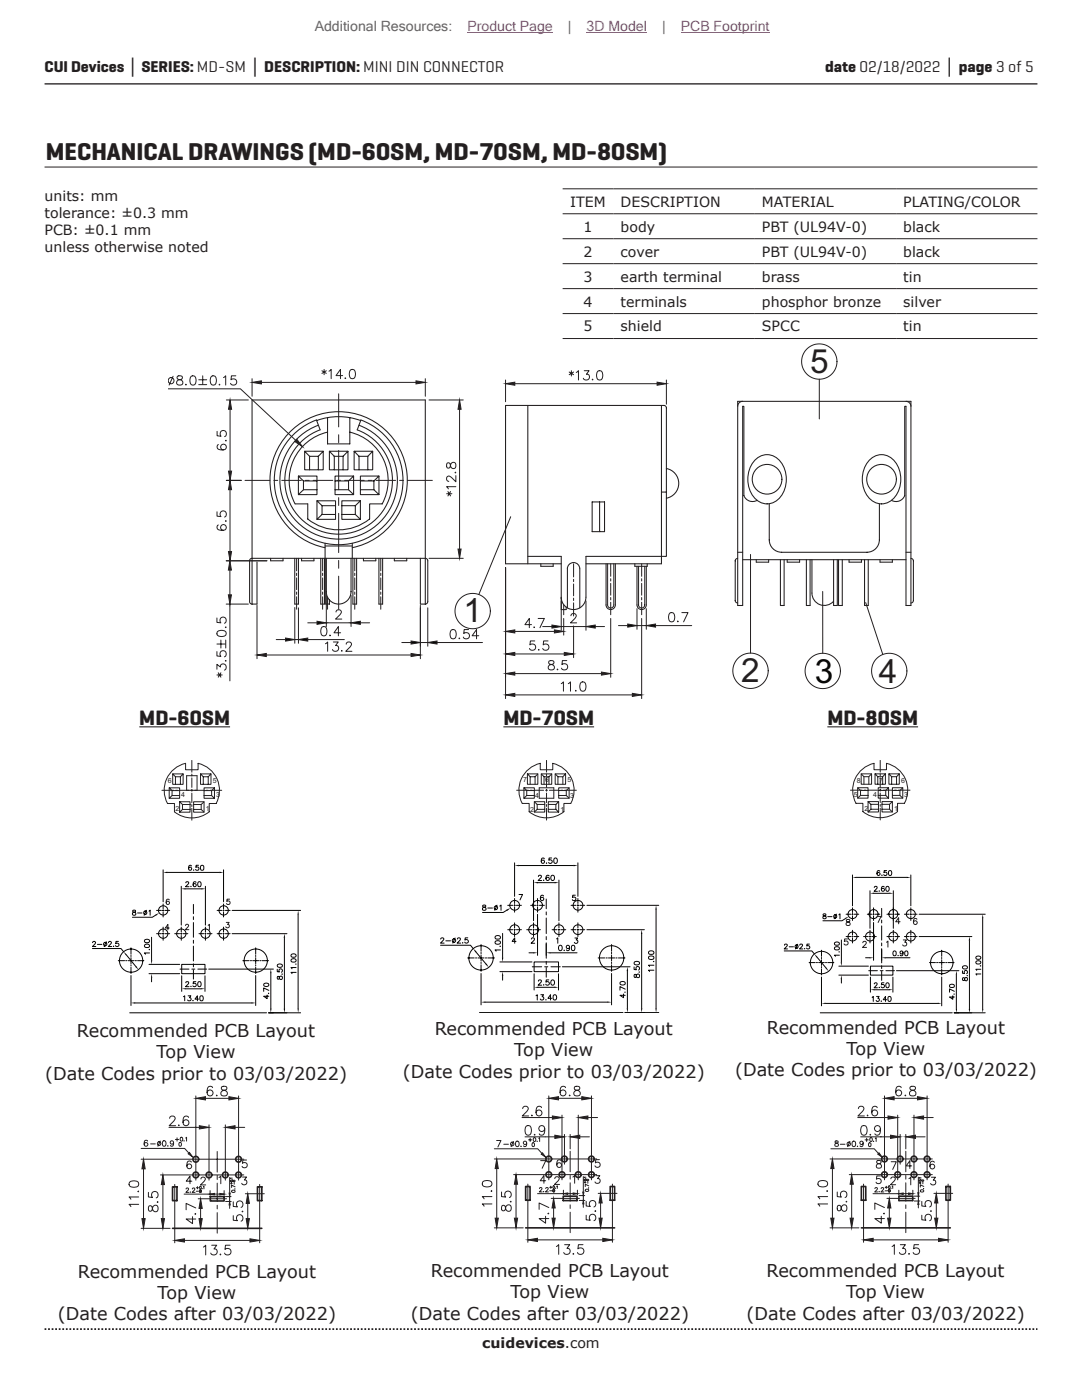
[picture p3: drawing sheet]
<svg xmlns="http://www.w3.org/2000/svg" width="216mm" height="279mm" viewBox="0 0 216 279" stroke-linecap="round" stroke-linejoin="round" font-family="sans-serif">
<defs><g id="words">
<g font-size="6.7" fill="#231f20">
<text x="161.6" y="74.5">5</text>
<text x="92.5" y="124.2">1</text>
<text x="147.9" y="136.1">2</text>
<text x="175.3" y="136.3">4</text>
</g>
<text font-size="6.7" fill="#040503" x="162.6" y="136.2">3</text>
<text font-size="4.9" fill="#231f20" x="9.1" y="31.9">MECHANICAL DRAWINGS (MD-60SM, MD-70SM, MD-80SM)</text>
<g font-size="4.2" fill="#231f20">
<text x="27.8" y="144.6">MD-60SM</text>
<text x="100.4" y="144.6">MD-70SM</text>
<text x="165.1" y="144.6">MD-80SM</text>
</g>
<g font-size="3.5" fill="#231f20">
<text x="15.4" y="207">Recommended PCB Layout</text>
<text x="86.7" y="206.6">Recommended PCB Layout</text>
<text x="153" y="206.4">Recommended PCB Layout</text>
<text x="9" y="215.5">(Date Codes prior to 03/03/2022)</text>
<text x="31.2" y="211.2">Top View</text>
<text x="80.4" y="215.1">(Date Codes prior to 03/03/2022)</text>
<text x="102.6" y="210.8">Top View</text>
<text x="146.7" y="214.8">(Date Codes prior to 03/03/2022)</text>
<text x="168.9" y="210.6">Top View</text>
<text x="15.5" y="255">Recommended PCB Layout</text>
<text x="86" y="254.9">Recommended PCB Layout</text>
<text x="153" y="254.9">Recommended PCB Layout</text>
<text x="11.5" y="263.5">(Date Codes after 03/03/2022)</text>
<text x="31.4" y="259.2">Top View</text>
<text x="82" y="263.3">(Date Codes after 03/03/2022)</text>
<text x="101.9" y="259.1">Top View</text>
<text x="149" y="263.3">(Date Codes after 03/03/2022)</text>
<text x="168.8" y="259.1">Top View</text>
</g>
<g font-size="3.2" fill="#231f20">
<text x="8.9" y="14.3">CUI Devices │ SERIES: MD-SM │ DESCRIPTION: MINI DIN CONNECTOR</text>
<text x="164.6" y="14.3">date 02/18/2022 │ page 3 of 5</text>
</g>
<g font-size="2.8" fill="#63676b">
<text x="62.8" y="6.1">Additional Resources:</text>
<text x="113.3" y="6.1">|</text>
<text x="132.1" y="6.1">|</text>
</g>
<g font-size="2.8" fill="#bd238f">
<text x="93.3" y="6.1">Product Page</text>
<text x="117.1" y="6.1">3D Model</text>
<text x="135.8" y="6.1">PCB Footprint</text>
</g>
<g font-size="2.8" fill="#231f20">
<text x="8.9" y="40.2">units: mm</text>
<text x="113.8" y="41.2">ITEM</text>
<text x="123.8" y="41.2">DESCRIPTION</text>
<text x="152" y="41.2">MATERIAL</text>
<text x="180.2" y="41.2">PLATING/COLOR</text>
<text x="8.9" y="43.6">tolerance: ±0.3 mm</text>
<text x="8.9" y="47">PCB: ±0.1 mm</text>
<text x="116.5" y="46.2">1</text>
<text x="123.8" y="46.2">body</text>
<text x="152" y="46.2">PBT (UL94V-0)</text>
<text x="180.2" y="46.2">black</text>
<text x="8.9" y="50.4">unless otherwise noted</text>
<text x="116.5" y="51.2">2</text>
<text x="123.8" y="51.2">cover</text>
<text x="152" y="51.2">PBT (UL94V-0)</text>
<text x="180.2" y="51.2">black</text>
<text x="116.5" y="56.2">3</text>
<text x="123.8" y="56.2">earth terminal</text>
<text x="152" y="56.2">brass</text>
<text x="180.2" y="56.2">tin</text>
<text x="116.5" y="61.2">4</text>
<text x="123.8" y="61.2">terminals</text>
<text x="152" y="61.2">phosphor bronze</text>
<text x="180.2" y="61.2">silver</text>
<text x="116.5" y="66.2">5</text>
<text x="123.8" y="66.2">shield</text>
<text x="152" y="66.2">SPCC</text>
<text x="180.2" y="66.2">tin</text>
<text x="96.2" y="269">cuidevices.com</text>
</g>
<g font-size="1.4" fill="#231f20">
<text x="33.5" y="156.3">6</text>
<text x="35" y="161.9">2</text>
<text x="36.2" y="159.1">4</text>
<text x="41.1" y="161.9">1</text>
<text x="42.5" y="156.3">5</text>
<text x="43.1" y="159.1">3</text>
<text x="104.4" y="156.1">7</text>
<text x="105.8" y="162">2</text>
<text x="106.8" y="159.2">4</text>
<text x="108.8" y="156.1">6</text>
<text x="111.8" y="162">1</text>
<text x="113.3" y="156.1">5</text>
<text x="113.8" y="159.2">3</text>
<text x="170.4" y="159.1">5</text>
<text x="171" y="156.3">8</text>
<text x="172.5" y="161.8">2</text>
<text x="174.2" y="159.1">4</text>
<text x="175.4" y="156.3">7</text>
<text x="178.4" y="161.8">1</text>
<text x="179.8" y="156.3">6</text>
<text x="180.4" y="159.1">3</text>
</g>
</g></defs>
<path d="M8.9 265.3h198.1" fill="none" stroke="#231f20" stroke-width=".35" stroke-dasharray=".4 .4 .4 .4 .4 .4" stroke-dashoffset=".7" stroke-linecap="butt"/>
<path d="M8.9 16.7h198.1" fill="none" stroke="#231f20" stroke-width=".26"/>
<g fill="none" stroke="#231f20" stroke-width=".2">
<path d="M8.9 33.3h198.1M48.9 95.9h5M54.6 95.9h.8M56.2 95.9h3.9M60.9 95.9h.8M62.5 95.9h3.9M67.2 95.9h.8M68.8 95.9h3.9M73.5 95.9h.7M75 95.9h3.9M79.7 95.9h.8M81.3 95.9h5"/>
<path d="M101.9 103.1l-6.4 15.5M127.4 113v7.7a.62 .62 0 0 0 .6 .6 .62 .62 0 0 0 .7-.6v-7.7M149.8 110.7v19.6M51.3 120.8v10.7M53.1 130.7h28.9M83.9 120.8v10.7M121.2 120.7a.62 .62 0 0 0 .7 .6 .62 .62 0 0 0 .6-.6"/>
<circle cx="163.5" cy="72.2" r="3.5"/>
<circle cx="94.3" cy="122" r="3.5"/>
<circle cx="149.8" cy="133.9" r="3.5"/>
<circle cx="164.2" cy="133.9" r="3.5"/>
</g>
<g fill="none" stroke="#231f20" stroke-width=".21">
<path d="M50.3 79.8h34.6M59.5 95l1.1 1M59.5 95h3.7v3.7h-3.7zM60.6 96h2.6M60.6 96v1.7M60.8 90.1l1 1h1.7M60.8 90.1h3.7v3.7h-3.7zM61.8 91.1v2.7M63.2 83.9a12.7 12.7 0 0 1 8.8 0M63.2 97.7h-2.6l-1.1 1M63.2 99.9l1.1 1M63.2 99.9h3.8v3.7h-3.8z"/>
<path d="M63.5 91.1v2.7M63.5 84.9a11.7 11.7 0 0 0-5.3 18 11.7 11.7 0 0 0 18.8 0 11.7 11.7 0 0 0-5.4-18M64.5 90.1l-1 1M65.3 86.2a9.9 9.9 0 0 0-6.4 14.4M65.4 83.4v5.2h4.4v-5.2M65.7 90.1l1 1M65.7 90.1h3.7v3.7h-3.7zM66.7 91.1h1.8M66.7 91.1v2.7M66.9 95h3.7v3.7h-3.7zM66.9 96h2.6M68.2 99.9h3.7v3.7h-3.7z"/>
<path d="M68.5 91.1v2.7M69.4 90.1l-.9 1M69.5 96v1.7h-2.6M69.5 97.7l1.1 1M69.8 86.2a9.9 9.9 0 0 1 6.5 14.4h-2.5v3a9.9 9.9 0 0 1-12.4 0v-3h-2.5M70.6 95l-1.1 1M70.7 90.1l.9 1M70.7 90.1h3.7v3.7h-3.7zM71.6 91.1v2.7M71.9 95h3.7v3.7h-3.7zM71.9 97.7h2.7l1 1M71.9 99.9l-1 1v1.8l1 .9"/>
<path d="M71.9 96h2.7M72 83.8a12.8 12.8 0 0 1 5.9 19.7 12.8 12.8 0 0 1-20.6 0 12.8 12.8 0 0 1 5.8-19.7l.8 2M72 83.8l-.7 2a10.7 10.7 0 0 1 4.9 16.5 10.7 10.7 0 0 1-17.2 0 10.7 10.7 0 0 1 4.9-16.5M73.4 91.1v2.7M74.4 90.1l-1 1h-1.8M74.6 96v1.7M75.6 95l-1 1M105.3 80.9v31.6M132 80.9v31.6h-15.1M132 98.2h1M133 93.5a3 3 0 0 1 2.4 3 3 3 0 0 1-2.4 2.9M147.2 80.1h34.6"/>
<path d="M148.2 80.1a.99 .99 0 0 0-1 1M180.8 80.1a.99 .99 0 0 1 1 1M49.8 111.9l.2-.4 .3-.1h34.6l.2 .1 .3 .4M54 111.9h2.5M60.2 111.9h2.4M64.3 100.9v1.8l-1.1 .9M64.3 100.9h2.7M64.3 102.7h2.7M64.9 109.3a13.7 13.7 0 0 1-8.7-21.1 13.7 13.7 0 0 1 22.8 0 13.7 13.7 0 0 1-8.7 21.1M64.9 109h5.4M64.9 108.4v3M65.1 111.4v6.7a2.47 2.47 0 0 0 2.5 2.5 2.47 2.47 0 0 0 2.4-2.5v-6.7"/>
<path d="M65.7 119.7v.9h-.7M68.2 100.9h2.7M68.2 102.7h2.7M70.3 108.4v3M72.5 111.9h2.5M78.7 111.9h2.5M105.3 111h6.7M107.9 113h2.5M112 119.2a2.47 2.47 0 0 0 2.4 2.4 2.47 2.47 0 0 0 2.5-2.4M112 119.3v2.4h1v-.5M113.2 113.5a1.24 1.24 0 0 1 1.2-1.2 1.24 1.24 0 0 1 1.3 1.2v7.8M113.2 113.5v7.8"/>
<path d="M116.9 111h16.1v-29.6l-.3-.4-31.8-.1v31.6h11.1M118.2 100.2h2.4v5.9h-2.4zM119.6 100.2v5.9M126.7 113h2.4M127.1 113v7.7a.93 .93 0 0 0 .9 .9 .93 .93 0 0 0 1-.9v-7.7M147.2 111.4l-.4 .3-.1 .2v7.9l.1 .3 .4 .2M147.2 110.2h1M148.2 111.7h32.6M150.9 112.2h2.5M157.1 112.2h2.4M162 118.4a2.47 2.47 0 0 0 1.6 2.3 2.47 2.47 0 0 0 2.7-.7M169.4 112.2h2.5"/>
<path d="M175.6 112.2h2.5M180.8 110.2h1M181.8 111.4l.4 .3 .1 .2v7.9l-.3 .5h-.2M49.8 120.1l.2 .4 1.3 .1M58.8 120.6h.8M64 120.6h.7M70.4 120.6h.8M75.6 120.6h.7M85.4 120.1l-.3 .4-1.2 .1M120.9 120.7a.93 .93 0 0 0 1 .9 .93 .93 0 0 0 .9-.9M147.2 120.8h1M155.7 120.8h.8"/>
<path d="M160.9 120.8h.7M166.3 120.8h.8M167.3 120.8h.8M172.5 120.8h.7M180.8 120.8h1M27.8 145.1h18.1M100.4 145.1h18.1M165.1 145.1h18.1"/>
<circle cx="153.1" cy="95.6" r="2.96"/>
<circle cx="175.9" cy="95.6" r="2.96"/>
</g>
<path d="M51.3 130.7l1.8-.3v.6z" fill="#231f20"/>
<path d="M51.3 130.7l1.8-.3v.6z" fill="none" stroke="#231f20" stroke-width=".2"/>
<path d="M82 130.4l1.9 .3-1.9 .3z" fill="#231f20"/>
<g fill="none" stroke="#231f20" stroke-width=".2">
<path d="M59.2 111.4v2.5M59.2 114.4v.5M59.2 115.3v2.4M59.2 118.2v.4M59.2 119.1v2.5M64.4 111.4v2.5M64.4 114.4v.5M64.4 115.3v2.4M64.4 118.2v.4M64.4 119.1v2.5M65.4 119.2v2.4M70.8 111.4v2.5"/>
<path d="M70.8 114.4v.5M70.8 115.3v2.4M70.8 118.2v.4M70.8 119.1v2.5M76 111.4v2.5M76 114.4v.5M76 115.3v2.4M76 118.2v.4M76 119.1v2.5M100.9 113.3v13.5M114.5 112.5v2.6M114.5 115.6v.5"/>
<path d="M114.5 116.5v2.4M114.5 119.4v.4M121.9 112.5v2.5M121.9 115.5v.5M121.9 116.4v2.4M121.9 119.2v.5M128 112.5v2.5M128 115.5v.5M128 116.4v2.4M128 119.2v.5M64.9 128.5l.5-.4v1.9M66.5 128.1h1l-.5 .7a.62 .62 0 0 1 .4 1 .62 .62 0 0 1-1.1-.2"/>
<path d="M68.2 129.8v.2l.1-.1M69.1 128.6l.3-.5 .6 .2a.59 .59 0 0 1-.1 .8l-.9 .9h1.2M82 130.4l1.9 .3-1.9 .3zM102.7 126h7.9M112.5 120.7v2M112.5 123.4v3.4M114.5 120.3v2.6M121.9 120.2v2.5M128 120.2v2.5"/>
</g>
<path d="M100.9 126l1.8-.3v.6z" fill="#231f20"/>
<path d="M100.9 126l1.8-.3v.6z" fill="none" stroke="#231f20" stroke-width=".2"/>
<path d="M110.6 125.7l1.9 .3-1.9 .3z" fill="#231f20"/>
<path d="M100.9 113.3v17.9M102.7 130.5h9.9M106.1 124.7h-1.4l.9-1.3v1.9M106.6 125.1l-.1 .1h.2M107.4 123.4h1.2l-.9 1.9M110.6 125.7l1.9 .3-1.9 .3zM114.5 124.9v6.3" fill="none" stroke="#231f20" stroke-width=".2"/>
<path d="M100.9 130.5l1.8-.3v.6z" fill="#231f20"/>
<path d="M100.9 130.5l1.8-.3v.6z" fill="none" stroke="#231f20" stroke-width=".2"/>
<path d="M112.6 130.2l1.9 .3-1.9 .3z" fill="#231f20"/>
<path d="M100.9 113.3v21.9M102.7 134.4h17.3M106.7 127.9h-.9l-.1 .8a.65 .65 0 0 1 1 0 .65 .65 0 0 1-.1 1 .65 .65 0 0 1-.9-.3M107.5 129.6l-.1 .1h.2M109.4 127.9h-.9l-.1 .8a.66 .66 0 0 1 1 0 .66 .66 0 0 1-.2 1 .66 .66 0 0 1-.9-.3M112.6 130.2l1.9 .3-1.9 .3zM121.9 123.4v11.8" fill="none" stroke="#231f20" stroke-width=".2"/>
<path d="M100.9 134.4l1.8-.3v.6z" fill="#231f20"/>
<path d="M100.9 134.4l1.8-.3v.6z" fill="none" stroke="#231f20" stroke-width=".2"/>
<path d="M120 134.1l1.9 .3-1.9 .3z" fill="#231f20"/>
<path d="M100.9 113.3v26.1M102.7 138.7h23.5M109.6 131.9a.37 .37 0 0 0 .1 .7 .66 .66 0 0 1 .8 .2 .66 .66 0 0 1-.1 .8 .75 .75 0 0 1-1-.3 .92 .92 0 0 1 1-.8l.1-.4a.68 .68 0 0 0-.9-.2zM111.2 133.5v.1h.1M113.1 131.8h-.9l-.1 .8a.65 .65 0 0 1 1 0 .65 .65 0 0 1-.1 1 .65 .65 0 0 1-1-.3M120 134.1l1.9 .3-1.9 .3zM128 123.4v16" fill="none" stroke="#231f20" stroke-width=".2"/>
<path d="M100.9 138.7l1.8-.3v.6z" fill="#231f20"/>
<path d="M100.9 138.7l1.8-.3v.6z" fill="none" stroke="#231f20" stroke-width=".2"/>
<path d="M126.2 138.4l1.8 .3-1.8 .3z" fill="#231f20"/>
<path d="M45.2 79.8h4.4M163.5 75.7v7.9M45.2 95.9h3M45.9 81.7v12.3M164.2 118v12.4M112 136.4l.4-.3v1.8M113.4 136.4l.4-.3v1.8M114.9 137.8v.1h.1M116 136.2a.6 .6 0 0 1 .8 .2 1.21 1.21 0 0 1-.4 1.5h-.2a1.19 1.19 0 0 1-.2-1.7zM126.2 138.4l1.8 .3-1.8 .3z" fill="none" stroke="#231f20" stroke-width=".2"/>
<path d="M148.2 81.1h.2v17.8a1.85 1.85 0 0 0 2.7 1M150.6 91.9a3.4 3.4 0 0 1 5.8 1.3 5.5 5.5 0 0 1-2 7.1 3.5 3.5 0 0 1-4.7-2.2 5.9 5.9 0 0 1 .9-6.2zM173.4 91.9a3.4 3.4 0 0 1 5.8 1.3 5.5 5.5 0 0 1-2 7.1 3.5 3.5 0 0 1-4.6-2.2 5.9 5.9 0 0 1 .8-6.2zM180.8 81.1h-.3v17.8a1.85 1.85 0 0 1-2.6 1M112 111v8.4M153.5 100.5v7.2a2.47 2.47 0 0 0 2.5 2.5M156 110.2h17M175.5 107.7a2.47 2.47 0 0 1-2.5 2.5M175.5 100.5v7.2" fill="none" stroke="#231f20" stroke-width=".21"/>
<path d="M45.6 94h.6l-.3 1.9z" fill="#231f20"/>
<path d="M45.6 94h.6l-.3 1.9z" fill="none" stroke="#231f20" stroke-width=".2"/>
<path d="M45.9 79.8l.3 1.9h-.6z" fill="#231f20"/>
<g fill="none" stroke="#231f20" stroke-width=".2">
<path d="M45.9 79.8l.3 1.9h-.6zM67.6 78.6v6.6M43.3 86.1v.9l.8 .1a.65 .65 0 0 1 0-1 .65 .65 0 0 1 1 .1 .65 .65 0 0 1-.3 .9M43.6 88.7a.54 .54 0 0 0-.3 .5 .54 .54 0 0 0 .4 .5 1.08 1.08 0 0 0 1.5-.4 .58 .58 0 0 0-.6-.7 .58 .58 0 0 0-.6 .6 .58 .58 0 0 0 .6 .6M45.1 87.8l.1 .1h-.2M67.6 86.8v1.5M67.6 89.9v7.8M67.6 99.3v1.6M45.1 111.9h8.2M45.9 113.8v4.9M67.6 102.4v7.9M67.6 111.8v1.6"/>
<path d="M67.6 115v6.6M121.2 112.5v8.2M122.5 112.5v8.2M45.1 120.6h4.5M45.9 120.6v15.3"/>
</g>
<g fill="none" stroke="#231f20" stroke-width=".21">
<path d="M50.3 79.8v40.8M84.9 79.8v40.8M147.2 80.1v40.7M148.2 81.1v39.7M180.8 81.1v39.7M181.8 80.1v40.7M49.8 111.9v8.2M51.3 112.2v8.4M54 111.4v.5M56.5 111.4v.5M58.8 111.4v9.2M59.6 111.4v9.2"/>
<path d="M60.2 111.4v.5M62.6 111.4v.5M64 111.4v9.2M64.7 111.4v9.2M65 111.4v9.2M70.4 111.4v9.2M71.2 111.4v9.2M72.5 111.4v.5M75 111.4v.5M75.6 111.4v9.2M76.3 111.4v9.2M78.7 111.4v.5"/>
<path d="M81.2 111.4v.5M83.9 111.4v9.2M85.4 111.9v8.2M107.9 112.5v.5M110.4 112.5v.5M116.9 111v8.2M120.9 112.5v8.2M122.8 112.5v8.2M126.7 112.5v.5M129.1 112.5v.5M150.9 111.7v.5M153.4 111.7v.5"/>
<path d="M155.7 111.7v9.1M156.5 111.7v9.1M157.1 111.7v.5M159.5 111.7v.5M160.9 111.7v9.1M161.6 111.7v9.1M162 111.7v6.7M166.3 111.7v9.1M167.1 111.7v9.1M167.3 111.7v9.1M168.1 111.7v9.1M169.4 111.7v.5"/>
<path d="M171.9 111.7v.5M172.5 111.7v9.1M173.2 111.7v9.1M175.6 111.7v.5M178.1 111.7v.5"/>
</g>
<path d="M45.9 111.9l.3 1.9h-.6z" fill="#231f20"/>
<path d="M45.9 111.9l.3 1.9h-.6z" fill="none" stroke="#231f20" stroke-width=".2"/>
<path d="M45.6 118.7h.6l-.3 1.9z" fill="#231f20"/>
<g fill="none" stroke="#231f20" stroke-width=".2">
<path d="M45.2 95.9h2.9M45.9 97.7v12.4M45.2 111.9h8.1M45.6 118.7h.6l-.3 1.9zM43.3 133.6v-1l.7 .5a.62 .62 0 0 1 .8-.6 .62 .62 0 0 1 .2 1.1l-.2 .1M43.3 130v.9l.8 .1a.65 .65 0 0 1 0-1 .65 .65 0 0 1 .9 .1 .65 .65 0 0 1-.2 1M43.3 123.3v.9l.8 .1a.65 .65 0 0 1 0-1 .65 .65 0 0 1 .9 .1 .65 .65 0 0 1-.2 1M43.3 134.7h1M43.3 128.5h1.6M43.4 126.1a1.18 1.18 0 0 1 1.7 .2v.2a1.06 1.06 0 0 1-1.8 0zM43.5 134.3l.6 .8M44.1 134.3l-.6 .8"/>
<path d="M44.1 127.7v1.6M45 131.8v.2v-.1M45 125.1l.1 .1h-.1M45 127.7v1.6"/>
</g>
<path d="M45.9 95.9l.3 1.8h-.6z" fill="#231f20"/>
<path d="M45.9 95.9l.3 1.8h-.6z" fill="none" stroke="#231f20" stroke-width=".2"/>
<path d="M45.6 110.1h.6l-.3 1.8z" fill="#231f20"/>
<path d="M85.6 79.8h6.8M91.7 81.7v27.9M43.3 102.1v.9l.8 .1a.65 .65 0 0 1 0-1 .65 .65 0 0 1 1 .1 .65 .65 0 0 1-.3 1M43.6 104.8a.54 .54 0 0 0-.3 .5 .54 .54 0 0 0 .4 .5 1.08 1.08 0 0 0 1.5-.5 .58 .58 0 0 0-.6-.6 .58 .58 0 0 0-.6 .5 .58 .58 0 0 0 .5 .6M45.1 103.9v.2l-.1-.1M45.6 110.1h.6l-.3 1.8zM85.6 111.4h6.8" fill="none" stroke="#231f20" stroke-width=".2"/>
<path d="M91.4 109.6h.6l-.3 1.8z" fill="#231f20"/>
<path d="M91.4 109.6h.6l-.3 1.8z" fill="none" stroke="#231f20" stroke-width=".2"/>
<path d="M91.7 79.8l.3 1.9h-.6z" fill="#231f20"/>
<path d="M50.3 75.6v3.5M52.2 76.3h30.8M84.9 75.6v3.5M91.7 79.8l.3 1.9h-.6zM89.1 98.5h1.1M89.2 92.4a.7 .7 0 0 0 .2 1l.3-.1 .1-.1a.66 .66 0 0 1 .3-.8 .66 .66 0 0 1 .8 0 .75 .75 0 0 1-.3 1.1 .92 .92 0 0 1-.9-1.1zM89.4 98.1l.5 .9M89.9 98.1l-.5 .9M90.9 94.2v.2l-.1-.1M91 97.1h-1.9l.4 .5M91 94.9v1.3l-.9-.9a.56 .56 0 0 0-.9-.1l-.1 .5 .5 .4" fill="none" stroke="#231f20" stroke-width=".2"/>
<path d="M50.3 76.3l1.9-.3v.6z" fill="#231f20"/>
<path d="M50.3 76.3l1.9-.3v.6z" fill="none" stroke="#231f20" stroke-width=".2"/>
<path d="M83 76l1.9 .3-1.9 .3z" fill="#231f20"/>
<path d="M64.2 74l.9 .5M64.7 73.7v1.1M65.1 74l-.9 .5M65.6 74.1l.5-.4v1.9M68.4 75h-1.4l.9-1.3v1.9M68.9 75.4l-.1 .1h.2M70 73.8a.6 .6 0 0 1 .8 .3 .93 .93 0 0 1-.6 1.5 1.18 1.18 0 0 1-.2-1.8zM83 76l1.9 .3-1.9 .3zM100.9 75.8v4.4M102.7 76.6h28.4M133 75.8v4.9" fill="none" stroke="#231f20" stroke-width=".2"/>
<path d="M100.9 76.6l1.8-.3v.6z" fill="#231f20"/>
<path d="M100.9 76.6l1.8-.3v.6z" fill="none" stroke="#231f20" stroke-width=".2"/>
<path d="M131.1 76.3l1.9 .3-1.9 .3z" fill="#231f20"/>
<g fill="none" stroke="#231f20" stroke-width=".2">
<path d="M33.6 77.6h14.4l11 10.3M34.5 75.1l-.8 1.8M35.4 75.1a.37 .37 0 0 0 .2 .6 .66 .66 0 0 1 .7 .3 .66 .66 0 0 1 0 .8 .75 .75 0 0 1-1.1-.3 .92 .92 0 0 1 1.1-.9l.1-.3a.71 .71 0 0 0-1-.2zM37.1 76.7l-.1 .1h.2M38.2 75.1a.6 .6 0 0 1 .8 .3 .93 .93 0 0 1-.6 1.5 1.18 1.18 0 0 1-.2-1.8zM39.7 75.8h1.5M39.7 76.8h1.5M40.5 75v1.6M42.2 75.1a.6 .6 0 0 1 .9 .3 .93 .93 0 0 1-.6 1.5 1.18 1.18 0 0 1-.3-1.8zM43.8 76.7l-.1 .1h.2M44.6 75.4l.4-.4v1.9M47.1 75h-.9l-.1 .8a.65 .65 0 0 1 1 0 .65 .65 0 0 1-.1 1 .65 .65 0 0 1-1-.3"/>
<path d="M113.6 74.2l.9 .6M114 74v1M114.5 74.2l-.9 .6M115 74.3l.4-.3v1.8M116.6 74h.9l-.5 .7a.62 .62 0 0 1 .5 1 .62 .62 0 0 1-1.1-.2M118.2 75.7v.1h.1M119.3 74.1a.61 .61 0 0 1 .9 .2 1.2 1.2 0 0 1-.5 1.5h-.1a1 1 0 0 1-.5-1.5zM131.1 76.3l1.9 .3-1.9 .3z"/>
<circle cx="34.1" cy="76" r=".61"/>
</g>
<path d="M59.2 87.7l1.2 1.4-1.6-1z" fill="#231f20"/>
<g fill="none" stroke="#231f20" stroke-width=".2">
<path d="M59.2 87.7l1.2 1.4-1.6-1zM55.1 127.6h1.9M58.8 121.2v7.2M58.8 127.6h.8M59.6 121.3v7.1M61.4 127.6h7.3M172.7 120.3l3.5 10.3"/>
<circle cx="177.4" cy="133.9" r="3.5"/>
</g>
<path d="M57 127.3l1.8 .3-1.8 .3z" fill="#040503"/>
<path d="M57 127.3l1.8 .3-1.8 .3z" fill="none" stroke="#231f20" stroke-width=".2"/>
<path d="M59.6 127.6l1.8-.3v.6z" fill="#040503"/>
<path d="M65.1 118.8v6.2M70 118.8v6.2M59.6 127.6l1.8-.3v.6zM61.4 124.3h1.9M64.3 125.1a.6 .6 0 0 1 .8 .3 1.2 1.2 0 0 1-.4 1.5h-.2a1.19 1.19 0 0 1-.2-1.8zM65.1 124.3h4.9M65.9 126.7l-.1 .1h.1M68 126.3h-1.4l.9-1.3v1.9M71.9 124.3h1.9" fill="none" stroke="#231f20" stroke-width=".2"/>
<path d="M63.3 124l1.8 .3-1.8 .3z" fill="#040503"/>
<path d="M63.3 124l1.8 .3-1.8 .3z" fill="none" stroke="#231f20" stroke-width=".2"/>
<path d="M70 124.3l1.9-.3v.6z" fill="#040503"/>
<path d="M67 122.1l.4-.4 .6 .2a.57 .57 0 0 1-.2 .8l-.8 .8h1.2M70 124.3l1.9-.3v.6zM80.2 128.2h1.8M83.9 121.3v7.7M83.9 128.2h1.5M85.4 121.3v7.7M87.2 128.2h9.1" fill="none" stroke="#231f20" stroke-width=".2"/>
<path d="M82 127.9l1.9 .3-1.9 .3z" fill="#040503"/>
<path d="M82 127.9l1.9 .3-1.9 .3z" fill="none" stroke="#231f20" stroke-width=".2"/>
<path d="M85.4 128.2l1.8-.3v.6z" fill="#040503"/>
<path d="M112 119.9v5.9M116.9 119.9v5.9M85.4 128.2l1.8-.3v.6zM90.1 125.7a.6 .6 0 0 1 .8 .3 .93 .93 0 0 1-.6 1.5 1.18 1.18 0 0 1-.2-1.8zM91.7 127.3l-.1 .1h.1M93.5 125.6h-.9l-.1 .8a.65 .65 0 0 1 1 0 .65 .65 0 0 1-.1 1 .65 .65 0 0 1-1-.3M95.5 126.9h-1.3l.9-1.3v1.9M108.3 125h1.8M112 125h4.9M118.8 125h1.8" fill="none" stroke="#231f20" stroke-width=".2"/>
<path d="M110.1 124.7l1.9 .3-1.9 .4z" fill="#040503"/>
<path d="M110.1 124.7l1.9 .3-1.9 .4z" fill="none" stroke="#231f20" stroke-width=".2"/>
<path d="M116.9 125l1.9-.3v.7z" fill="#040503"/>
<path d="M113.9 122.9l.4-.4 .6 .1a.58 .58 0 0 1-.2 .8l-.9 .9h1.3M116.9 125l1.9-.3v.7zM123.4 124.9h1.9M127.1 121.5v4.1M127.1 124.9h1.9M129 121.5v4.1M130.8 124.9h7.2" fill="none" stroke="#231f20" stroke-width=".2"/>
<path d="M125.3 124.5l1.8 .4-1.8 .3z" fill="#040503"/>
<path d="M125.3 124.5l1.8 .4-1.8 .3z" fill="none" stroke="#231f20" stroke-width=".2"/>
<path d="M129 124.9l1.8-.4v.7z" fill="#040503"/>
<path d="M129 124.9l1.8-.4v.7zM133.7 122.3a.6 .6 0 0 1 .8 .3 .93 .93 0 0 1-.6 1.5 1.18 1.18 0 0 1-.2-1.8zM135.2 123.9v.2l.1-.1M136.1 122.3h1.2l-.9 1.8" fill="none" stroke="#231f20" stroke-width=".2"/>
<g fill="none" stroke="#040503" stroke-width=".2">
<path d="M103.6 178.5h.7l-.5 1.1M106.5 175.6v8.2M107.3 176.2h3.4M111.5 175.6v8.2M114.8 178.7h-.5l-.1 .4a.39 .39 0 0 1 .6 0 .39 .39 0 0 1 0 .6 .39 .39 0 0 1-.6-.2M103 187.9h-.8l.5-.7v1M106 187.4l.2-.2 .4 .2v.2l-.6 .6h.7M110.6 185.5a.98 .98 0 0 1 1.3-.8 .98 .98 0 0 1 .3 1.5 .98 .98 0 0 1-1.6-.3v-.4M111 187.4l.3-.2v1M114.4 180.7a.98 .98 0 0 1 1.3-.9 .98 .98 0 0 1 .3 1.6 .98 .98 0 0 1-1.6-.3l-.1-.4M114.7 187.2h.6l-.3 .4a.36 .36 0 0 1 .2 .6 .36 .36 0 0 1-.6-.1"/>
<circle cx="102.7" cy="180.7" r=".98"/>
<circle cx="106.5" cy="185.5" r=".98"/>
</g>
<g fill="#040503">
<path d="M106.5 176.2l.8-.2v.3z"/>
<path d="M110.7 176l.8 .2-.8 .1z"/>
</g>
<g fill="none" stroke="#040503" stroke-width=".2">
<path d="M107.4 174.9l.2-.2 .4 .2-.6 .8h.7M108.4 175.7h.1zM109 179.4v2M109.6 174.8l-.1-.1a.48 .48 0 0 0-.6 .5 .48 .48 0 0 0 .6 .5 .33 .33 0 0 0-.1-.6 .33 .33 0 0 0-.5 .3M110.1 174.7a.48 .48 0 0 1 .6 .5 .48 .48 0 0 1-.6 .5l-.2-.4zM109 182v.6M109 183.2v3.1M109 186.9v.6M109 188.2v3M109 191.9v.6M109 193.1v1.9M112.2 192.9h13.5"/>
<path d="M114.4 185.5a.98 .98 0 0 1 1.3-.8 .98 .98 0 0 1 .3 1.6 .98 .98 0 0 1-1.6-.4l-.1-.4M125.2 193.8v7.4M124.7 202.1h1"/>
<circle cx="102.7" cy="185.5" r=".98"/>
</g>
<g fill="#040503">
<path d="M125.2 192.9l.1 .9h-.3z"/>
<path d="M125 201.2h.3l-.1 .9z"/>
</g>
<path d="M117.1 185.5h11.5M123.8 196a.52 .52 0 0 1 .6-.2 .52 .52 0 0 1 .3 .6 .52 .52 0 0 1-.6 .2 .52 .52 0 0 1-.3-.6zM124.4 198.4v.7l-.7-.5h1.1M124.8 198h.1M124.8 197.4l-1.1-.5v.7M128 186.4v14.8M124.7 202.1h3.9" fill="none" stroke="#040503" stroke-width=".2"/>
<g fill="#040503">
<path d="M128 185.5l.2 .9h-.3z"/>
<path d="M127.9 201.2h.3l-.2 .9z"/>
</g>
<path d="M102.7 172.2v6.7M103.5 172.7h11M115.3 172.2v6.7M126.5 193v.5h.5a.38 .38 0 0 1 0-.5 .38 .38 0 0 1 .5 0 .38 .38 0 0 1-.1 .6M126.6 194.5v.5h.3a.43 .43 0 0 1 .1-.5 .43 .43 0 0 1 .6 0v.5a.43 .43 0 0 1-.6 0 .43 .43 0 0 1-.1-.5zM126.6 192a.54 .54 0 0 1 .6-.2 .54 .54 0 0 1 .4 .6 .54 .54 0 0 1-.7 .2 .54 .54 0 0 1-.3-.6zM127.5 194h.1z" fill="none" stroke="#040503" stroke-width=".2"/>
<g fill="#040503">
<path d="M102.7 172.7l.8-.1v.3z"/>
<path d="M114.5 172.6l.8 .1-.8 .2z"/>
</g>
<path d="M108.6 171.4v-.1a.53 .53 0 0 0-.7 .4 .53 .53 0 0 0 .4 .6 .33 .33 0 0 0 .4-.3 .33 .33 0 0 0-.3-.3 .33 .33 0 0 0-.4 .2M109.1 172.2v.1zM110.1 171.2h-.5l-.1 .5a.39 .39 0 0 1 .6-.1 .39 .39 0 0 1-.1 .6 .39 .39 0 0 1-.5-.1M110.6 171.3a.49 .49 0 0 1 .6 .5 .49 .49 0 0 1-.6 .5l-.1-.4zM117.1 180.7h14.3M130.9 181.5v19.7M124.7 202.1h6.7" fill="none" stroke="#040503" stroke-width=".2"/>
<g fill="#040503">
<path d="M130.8 201.2h.3l-.2 .9z"/>
<path d="M130.9 180.7l.2 .8h-.3z"/>
</g>
<g fill="none" stroke="#040503" stroke-width=".2">
<path d="M102.7 179.3v1M115.3 179.3v1M101.1 181.6l-.7 .5h-4.1M101.3 180.7h1M101.3 185.5h1M102.6 180.7h.2M102.6 185.5h.2M102.7 180.6v.2M102.7 181v1M102.7 184.2v1M102.7 185.4v.3M102.7 185.9v1"/>
<path d="M103 180.7h1M103 185.5h1M105.1 185.5h1M106.2 192.9h1.9M106.3 185.5h.3M106.5 184.2v1M106.5 185.4v.3M106.5 185.9v1M106.8 185.5h1M108.7 192.9h.6M109.9 192.9h1.9M110.2 185.5h1"/>
<path d="M111.4 185.5h.2M111.5 184.2v1M111.5 185.4v.3M111.5 185.9v1M111.9 185.5h1M113.9 180.7h1M113.9 185.5h1M115.2 180.7h.3M115.2 185.5h.3M115.3 180.6v.2M115.3 181v1M115.3 184.2v1"/>
<path d="M115.3 185.4v.3M115.3 185.9v1M115.7 180.7h1M115.7 185.5h1M129.5 190.9a.54 .54 0 0 1 .6-.2 .54 .54 0 0 1 .3 .6 .54 .54 0 0 1-.6 .2 .54 .54 0 0 1-.3-.6zM129.5 189.9a.53 .53 0 0 1 .6-.2 .53 .53 0 0 1 .3 .6l-.4 .2a.46 .46 0 0 1-.6-.3zM130.4 191.9h.1zM130.5 193.6h-1.1l.2 .3M130.5 192.6h-1.1l.2 .3M95.7 202.1h28.6"/>
</g>
<path d="M101.1 181.5l.8-.3-.7 .6z" fill="#040503"/>
<g fill="none" stroke="#040503" stroke-width=".2">
<path d="M107.3 179.3v1M96.4 180.7v.3l.6 .3a.35 .35 0 0 1-.4 .4 .35 .35 0 0 1-.3-.5l.6-.3-.2-.3zM97.3 181.2h1M99.2 180.6l-.5 1.1M99.7 180.8l.3-.2v1.1M102.7 180.7h.1M105.6 190.2h.8M105.9 180.7h1M106.6 192h4.8v1.9h-4.8zM107.1 180.7h.3M107.3 180.6v.2M107.3 181v1"/>
<path d="M107.3 182.5v8.2M107.6 180.7h1M109 188.4v2.3M109.8 190.2h5.3"/>
<circle cx="98.9" cy="181.2" r=".36"/>
<circle cx="107.3" cy="180.7" r=".97"/>
</g>
<g fill="#040503">
<path d="M106.4 190l.9 .2-.9 .1z"/>
<path d="M109 190.2l.8-.2v.3z"/>
</g>
<path d="M108.5 178.8l-.1-.1a.49 .49 0 0 0-.6 .5 .49 .49 0 0 0 .5 .5 .34 .34 0 0 0 0-.6 .34 .34 0 0 0-.5 .3M99.7 193.9h6.4M99.7 192h6.4M100.3 186.3v4.8M100.3 194.8v.8M111.6 188.7a.49 .49 0 0 1 .6 .5 .49 .49 0 0 1-.6 .5l-.2-.4zM112.6 189.6v.1zM113.6 189a.33 .33 0 0 1-.4 .3 .33 .33 0 0 1-.1-.6 .33 .33 0 0 1 .5 .1v.2a.48 .48 0 0 1-.4 .7l-.2-.1M114.1 188.7a.53 .53 0 0 1 .7 .4 .53 .53 0 0 1-.4 .6l-.3-.2-.1-.4z" fill="none" stroke="#040503" stroke-width=".2"/>
<g fill="#040503">
<path d="M100.3 193.9l.1 .9h-.3z"/>
<path d="M100.1 191.1h.3l-.1 .9z"/>
</g>
<path d="M98.8 187.9a.54 .54 0 0 1 .7-.2 .54 .54 0 0 1 .3 .6 .54 .54 0 0 1-.7 .2 .54 .54 0 0 1-.3-.6zM98.8 186.9a.53 .53 0 0 1 .7-.2 .53 .53 0 0 1 .3 .6l-.4 .1a.46 .46 0 0 1-.6-.3zM99.7 188.8h.2zM99.9 189.6h-1.1l.2 .2M106.6 194.3v3.3M107.4 197h3.2M111.4 194.3v3.3" fill="none" stroke="#040503" stroke-width=".2"/>
<g fill="#040503">
<path d="M106.6 197l.8-.1v.3z"/>
<path d="M110.6 196.9l.8 .1-.8 .2z"/>
</g>
<g fill="none" stroke="#040503" stroke-width=".2">
<path d="M93.3 191.2h1.3M93.6 191.2a2.44 2.44 0 0 1 3.5-2.1 2.44 2.44 0 0 1 .4 4.1 2.44 2.44 0 0 1-3.9-1.5l-.1-.5M94.9 191.2h.2M95.4 191.2h1.2M96 188.5v1.3M96 190.1v.2M96 190.6v1.2M96 192.1v.2M96 192.5v1.4M96 194.3v6.2M96.8 191.2h.3M97.3 191.2h1.4"/>
<path d="M107.4 195.8l.2-.2 .4 .2-.6 .8h.7M108.4 196.6h.1zM109.5 195.6h-.5l-.1 .4a.38 .38 0 0 1 .6 0 .38 .38 0 0 1 0 .5 .38 .38 0 0 1-.6-.1M110.1 195.6a.48 .48 0 0 1 .6 .5 .48 .48 0 0 1-.6 .5l-.2-.4zM119.4 191.2h1.3M120.9 191.2h.3M121.4 191.2h1.3M122 188.5v1.3M122 190.1v.2M122 190.6v1.2M122 192.1v.2M122 192.5v1.4"/>
<path d="M122 194.3v6.2M122.9 191.2h.2M123.4 191.2h1.3M96.8 200h24.4"/>
<circle cx="122" cy="191.2" r="2.43"/>
</g>
<g fill="#040503">
<path d="M96 200l.8-.1v.2z"/>
<path d="M121.2 199.9l.8 .1-.8 .1z"/>
</g>
<path d="M87.9 188.6h6l.5 .7M95 190l2 2.4M106.9 198.7l.3-.2v1.1M107.9 198.5h.6l-.3 .4a.35 .35 0 0 1 .2 .6 .35 .35 0 0 1-.6-.1M108.9 199.6h.1M110.1 199.2h-.8l.5-.7v1.1M110.5 198.6a.48 .48 0 0 1 .6 .4 .48 .48 0 0 1-.6 .5l-.1-.4z" fill="none" stroke="#040503" stroke-width=".2"/>
<g fill="#040503">
<path d="M96.9 192.5l.2-.2 .4 .8z"/>
<path d="M94.4 189.3l.7 .6-.2 .2z"/>
</g>
<g fill="none" stroke="#040503" stroke-width=".2">
<path d="M36.2 176.9v7.7M37 177.4h3.2M41 176.9v7.7M35.3 186.3a.93 .93 0 0 1 1.3-.8 .93 .93 0 0 1 .2 1.5 .93 .93 0 0 1-1.5-.3l-.1-.4M40.1 186.3a.93 .93 0 0 1 1.3-.8 .93 .93 0 0 1 .3 1.5 .93 .93 0 0 1-1.5-.3l-.1-.4M87.9 187.4l.3-.2 .3 .1v.3l-.6 .6h.7M89 187.8h.9M90.8 187.2l-.4 1M91.3 187.4l.2-.2 .4 .2-.7 .8h.7M92.3 188.2h.1zM93.3 187.2h-.5v.4a.38 .38 0 0 1 .6 0 .38 .38 0 0 1-.1 .6 .38 .38 0 0 1-.6-.2"/>
<circle cx="32.5" cy="181.7" r=".94"/>
<circle cx="44.6" cy="181.7" r=".93"/>
<circle cx="90.6" cy="187.7" r=".36"/>
</g>
<g fill="none" stroke="#231f20" stroke-width=".2">
<path d="M103.1 157.7h2.3M104.5 157.2h2.1v2.1h-2.1zM104.5 157.2l.6 .6v1l-.6 .5M105.1 158.8h1.5M105.1 157.8h1.5M105.2 154.4h2.1v2.1h-2.1zM105.2 154.4l.6 .6M105.3 153.7a5.5 5.5 0 0 1 2.5-1.4v1.3h2.5v-1.3a5.5 5.5 0 0 1 3.6 8h-1.4v1.7a5.5 5.5 0 0 1-6.9 0v-1.7h-1.4a5.5 5.5 0 0 1 1.1-6.6zM105.8 155v1.5M105.8 157.7h.4M106.6 157.7h1.9M106.6 160h2.1v2.1h-2.1z"/>
<path d="M106.6 160l.6 .5M106.8 155v1.5M107.3 154.4l-.5 .6h-1M107.6 157.2h2.9v2.1h-2.9zM108 154.4h2.1v2.1h-2.1zM108 154.4l.6 .6v1.5M108.6 155h.9M108.9 157.7h.3M109.1 151.8v2.3M109.1 154.5v.4M109.1 155.2v1.9M109.1 157.5v.4"/>
<path d="M109.1 158.3v1.9M109.4 160h2.1v2.1h-2.1zM109.6 157.7h1.9M110.1 154.4l-.6 .6v1.5M110.8 154.4l.5 .6h1v1.5M110.8 154.4h2.1v2.1h-2.1zM111.3 155v1.5M111.5 157.2h2.1v2.1h-2.1zM111.5 158.8h1.5M111.5 157.8h1.5M111.5 160l-.6 .5M111.9 157.7h.4"/>
<path d="M112.7 157.7h2.3M112.9 154.4l-.6 .6M113.6 157.2l-.6 .6v1l.6 .5M107.2 161.5h1.5M107.2 160.5h1.5M107.2 160.5v1M107.2 161.5l-.6 .6M109.1 160.6v.3M109.1 161.3v2.4M109.4 160.5h1.5v1l.6 .6M109.4 161.5h1.5"/>
</g>
<g fill="#040503">
<path d="M36.2 177.4l.8-.2v.3z"/>
<path d="M40.2 177.2l.8 .2-.8 .1z"/>
</g>
<g fill="none" stroke="#040503" stroke-width=".2">
<path d="M37.1 176.2a.3 .3 0 0 1 .2-.3 .3 .3 0 0 1 .4 .2l-.7 .9h.7M38.1 177h.1M39.1 176.1l-.2-.1a.49 .49 0 0 0-.4 .5 .49 .49 0 0 0 .5 .4 .32 .32 0 0 0 0-.5 .32 .32 0 0 0-.5 .2M39.6 176h.1a.51 .51 0 0 1 .4 .5 .51 .51 0 0 1-.4 .5l-.1-.1-.2-.4zM38.6 180.5v1.8M38.6 182.9v.6M38.6 184.1v2.9M38.6 187.6v.6M38.6 188.8v3M38.6 192.4v.5M38.6 193.5v1.9M41.6 193.4h13"/>
<path d="M54 194.2v7.1M53.6 202.1h1"/>
<circle cx="32.5" cy="186.3" r=".94"/>
<circle cx="44.6" cy="186.3" r=".93"/>
</g>
<g fill="#040503">
<path d="M54 193.4l.2 .8h-.3z"/>
<path d="M53.9 201.3h.3l-.2 .8z"/>
</g>
<path d="M46.3 186.3h11M52.7 196.3a.51 .51 0 0 1 .6-.1 .51 .51 0 0 1 .3 .5 .51 .51 0 0 1-.6 .2 .51 .51 0 0 1-.3-.6zM53.3 198.6v.7l-.7-.5h1M53.6 198.2v.1zM53.6 197.7l-1-.5v.7M56.7 187.2v14.1M53.6 202.1h3.7" fill="none" stroke="#040503" stroke-width=".2"/>
<g fill="#040503">
<path d="M56.7 186.3l.2 .9h-.3z"/>
<path d="M56.6 201.3h.3l-.2 .8z"/>
</g>
<path d="M32.6 173.6v6.4M33.4 174.1h10.4M44.6 173.6v6.4M55.3 193.4v.5l.5 .1a.36 .36 0 0 1 0-.6 .36 .36 0 0 1 .5 .1 .36 .36 0 0 1-.2 .5M55.4 194.9v.5h.3a.42 .42 0 0 1 .1-.5 .42 .42 0 0 1 .5 0 .33 .33 0 0 1 0 .5 .33 .33 0 0 1-.5-.1l-.1-.4zM55.4 192.5a.51 .51 0 0 1 .6-.2 .51 .51 0 0 1 .3 .6 .51 .51 0 0 1-.6 .2 .51 .51 0 0 1-.3-.6zM56.2 194.4h.1z" fill="none" stroke="#040503" stroke-width=".2"/>
<g fill="#040503">
<path d="M32.6 174.1l.8-.1v.3z"/>
<path d="M43.8 174l.8 .1-.8 .2z"/>
</g>
<path d="M38.2 172.8l-.2-.1a.49 .49 0 0 0-.4 .5 .49 .49 0 0 0 .5 .5 .32 .32 0 0 0 0-.6 .32 .32 0 0 0-.5 .3M38.6 173.7h.1M39.6 172.7h-.5v.4a.36 .36 0 0 1 .5 0 .36 .36 0 0 1-.1 .6 .36 .36 0 0 1-.5-.2M40.1 172.7h.2a.52 .52 0 0 1 .4 .5 .52 .52 0 0 1-.4 .5h-.2l-.1-.4zM46.3 181.7h13.7M59.5 182.5v18.8M53.6 202.1h6.4" fill="none" stroke="#040503" stroke-width=".2"/>
<g fill="#040503">
<path d="M59.4 201.3h.2l-.1 .8z"/>
<path d="M59.5 181.7l.1 .8h-.2z"/>
</g>
<g fill="none" stroke="#040503" stroke-width=".2">
<path d="M31.1 182.6l-.7 .5h-4M31.2 181.7h1M31.2 186.3h1M32.4 181.7h.3M32.4 186.3h.3M32.6 180.4v.9M32.6 181.6v.2M32.6 182.1v.9M32.6 185v1M32.6 186.2v.3M32.6 186.7v.9M32.9 181.7h1"/>
<path d="M32.9 186.3h1M34.9 186.3h.9M35.9 193.4h1.8M36.1 186.3h.2M36.2 185v1M36.2 186.2v.3M36.2 186.7v.9M36.5 186.3h1M38.3 193.4h.6M39.5 193.4h1.7M39.7 186.3h.9M40.9 186.3h.2"/>
<path d="M41 185v1M41 186.2v.3M41 186.7v.9M41.4 186.3h.9M43.3 181.7h1M43.3 186.3h1M44.5 181.7h.2M44.5 186.3h.2M44.6 180.4v.9M44.6 181.6v.2M44.6 182.1v.9M44.6 185v1"/>
<path d="M44.6 186.2v.3M44.6 186.7v.9M45 181.7h.9M45 186.3h.9M58.1 191.5a.5 .5 0 0 1 .6-.2 .5 .5 0 0 1 .3 .6l-.7 .1-.2-.3zM58.1 190.5a.5 .5 0 0 1 .6-.2 .5 .5 0 0 1 .3 .6l-.7 .1-.2-.2zM59.1 192.4h.1M59.1 194.1h-1l.2 .2M59.1 193.1h-1l.2 .2M25.9 202.1h27.3"/>
</g>
<path d="M31 182.5l.8-.3-.6 .5z" fill="#040503"/>
<g fill="none" stroke="#040503" stroke-width=".2">
<path d="M26.5 181.7v.3a.43 .43 0 0 1 .5 .1 .43 .43 0 0 1 0 .5 .33 .33 0 0 1-.5 0 .33 .33 0 0 1 .1-.5l.4-.1v-.2l-.1-.2zM27.4 182.2h.9M29.2 181.7l-.4 1M29.7 181.8l.3-.2v1.1M29.7 194.3h6.2M29.7 192.5h6.2M30.2 187v4.6M30.2 195.1v.8M32.5 181.7h.1M36.3 192.5h4.6v1.8h-4.6z"/>
<circle cx="29" cy="182.2" r=".34"/>
</g>
<g fill="#040503">
<path d="M30.2 194.3l.2 .8h-.3z"/>
<path d="M30.1 191.6h.3l-.2 .9z"/>
</g>
<path d="M28.9 188.6a.5 .5 0 0 1 .6-.2 .5 .5 0 0 1 .3 .6l-.8 .1-.2-.3zM28.9 187.6a.51 .51 0 0 1 .6-.2 .51 .51 0 0 1 .3 .6 .5 .5 0 0 1-.6 .2 .5 .5 0 0 1-.3-.6zM29.8 189.4v.2zM29.8 190.2h-1l.2 .2M36.3 194.7v3.2M37.1 197.3h3M40.9 194.7v3.2" fill="none" stroke="#040503" stroke-width=".2"/>
<g fill="#040503">
<path d="M36.3 197.3l.8-.1v.3z"/>
<path d="M40.1 197.2l.8 .1-.8 .2z"/>
</g>
<g fill="none" stroke="#040503" stroke-width=".2">
<path d="M23.6 191.7h1.3M25.1 191.7h.2M25.6 191.7h1.1M26.1 189.2v1.2M26.1 190.7v.2M26.1 191.1v1.2M26.1 192.6v.2M26.1 193v1.3M26.1 194.7v6M27 191.7h.2M27.4 191.7h1.3M37.1 196.1a.3 .3 0 0 1 .2-.2 .3 .3 0 0 1 .4 .2l-.7 .8h.7"/>
<path d="M38.1 196.9h.1M39.1 195.9h-.5l-.1 .4a.36 .36 0 0 1 .6 0 .36 .36 0 0 1-.1 .6 .36 .36 0 0 1-.5-.2M39.6 195.9a.5 .5 0 0 1 .6 .4 .5 .5 0 0 1-.4 .6l-.3-.2zM48.5 191.7h1.2M48.7 191.7a2.32 2.32 0 0 1 3.4-2.1 2.32 2.32 0 0 1 .4 3.9 2.32 2.32 0 0 1-3.7-1.2l-.1-.6M50 191.7h.2M50.4 191.7h1.2M51 189.2v1.2M51 190.7v.2M51 191.1v1.2M51 192.6v.2M51 193v1.3"/>
<path d="M51 194.7v6M51.8 191.7h.3M52.3 191.7h1.3M27 200.2h23.2"/>
<circle cx="26.2" cy="191.7" r="2.32"/>
</g>
<g fill="#040503">
<path d="M26.1 200.2l.9-.2v.3z"/>
<path d="M50.2 200l.8 .2-.8 .1z"/>
</g>
<path d="M18.4 189.3h5.7l.6 .6M25.2 190.6l1.9 2.3M36.6 198.9l.3-.2v1M37.5 198.7h.6l-.3 .4a.34 .34 0 0 1 .2 .5 .34 .34 0 0 1-.5 0M38.5 199.7h.1zM39.6 199.4h-.7l.5-.7v1M40 198.8a.5 .5 0 0 1 .6 .3 .5 .5 0 0 1-.4 .6l-.3-.1z" fill="none" stroke="#040503" stroke-width=".2"/>
<g fill="#040503">
<path d="M27 193l.2-.2 .4 .7z"/>
<path d="M24.7 189.9l.6 .6-.2 .1z"/>
</g>
<g fill="none" stroke="#040503" stroke-width=".2">
<path d="M173.6 177.8v7.5M174.4 178.3h3.1M178.3 177.8v7.5M18.5 188.1l.2-.2 .4 .2-.7 .8h.7M19.4 188.5h.9M21.2 187.9l-.4 1M21.6 188.1l.2-.2 .4 .2-.6 .8h.7M22.6 188.8h.1zM23.6 187.9h-.5v.4a.36 .36 0 0 1 .5 0 .36 .36 0 0 1 0 .5 .36 .36 0 0 1-.5-.1M169.2 182.4a.9 .9 0 0 1 1.3-.8 .9 .9 0 0 1 .2 1.5 .9 .9 0 0 1-1.4-.3l-.1-.3M180.9 182.4a.9 .9 0 0 1 1.2-.8 .9 .9 0 0 1 .3 1.5 .9 .9 0 0 1-1.5-.3l-.1-.3"/>
<circle cx="21" cy="188.4" r=".34"/>
<circle cx="173.6" cy="186.9" r=".9"/>
<circle cx="178.2" cy="186.9" r=".9"/>
</g>
<g fill="none" stroke="#231f20" stroke-width=".2">
<path d="M32.3 157.7h2.4M33.8 157.2h2v2.1h-2zM33.8 157.2l.5 .6M34.3 158.8l-.5 .5M34.5 154.5h2v2h-2zM34.5 154.5l.5 .5M35 156.5v-1.5h1v1.5M35 157.7h.4M35.8 157.7h5M35.8 157.8h-1.5v1h1.5M36.5 154.5l-.5 .5M37.2 157.7v-2.9h2.1v2.9"/>
<path d="M38.3 151.8v2.3M38.3 154.5v.4M38.3 155.2v1.9M38.3 157.5v.4M38.3 158.3v1.9M40 154.5l.6 .5v1.5M40 154.5h2.1v2h-2.1zM40.6 155h1M40.7 157.2h2.1v2.1h-2.1zM40.7 157.8h1.5M40.7 158.8h1.5M41.1 157.7h.4"/>
<path d="M41.9 157.7h2.3M42.1 154.5l-.5 .5v1.5M42.8 157.2l-.6 .6v1l.6 .5M33.8 179.6l-.1-.1a.53 .53 0 0 0-.6 .4 .53 .53 0 0 0 .4 .6 .33 .33 0 0 0 .3-.3 .33 .33 0 0 0-.3-.3 .33 .33 0 0 0-.3 .3M35.8 160h2.1v2.1h-2.1zM35.8 160l.6 .6v.9l-.6 .6M36.4 161.5h1.5M36.4 160.6h1.5M38.3 160.6v.4M38.3 161.3v2.4M38.6 160h2.1v2.1h-2.1zM38.6 161.5h1.5"/>
<path d="M38.6 160.6h1.5M40.7 160l-.6 .6v.9l.6 .6M43.1 160.4a5.5 5.5 0 0 0-3.6-8.1v1.3h-2.5v-1.3a5.5 5.5 0 0 0-3.6 8.1h1.4v1.6a5.5 5.5 0 0 0 6.9 0v-1.6h1.4M45.8 179.4h-.5v.5a.38 .38 0 0 1 .5 0 .38 .38 0 0 1-.1 .6 .38 .38 0 0 1-.5-.2M33.8 185.2h-.8l.5-.7v1.1M37 184.7l.2-.2 .4 .2-.6 .8h.7M41.5 184.7l.3-.2v1M45.2 184.1h.5l-.3 .4a.36 .36 0 0 1 .3 .6 .36 .36 0 0 1-.6-.1"/>
</g>
<g fill="#040503">
<path d="M173.6 178.3l.8-.2v.3z"/>
<path d="M177.5 178.1l.8 .2-.8 .1z"/>
</g>
<g fill="none" stroke="#040503" stroke-width=".2">
<path d="M174.4 177.1l.2-.2 .4 .1v.3l-.6 .6h.7M175.4 177.8h.1zM176.4 177v-.1a.44 .44 0 0 0-.5 .5 .44 .44 0 0 0 .5 .4 .31 .31 0 0 0-.1-.5 .31 .31 0 0 0-.4 .2M176.9 176.9a.45 .45 0 0 1 .5 .5 .45 .45 0 0 1-.5 .4l-.2-.3zM175.9 181.3v1.8M175.9 183.6v.6M175.9 184.8v2.8M175.9 188.2v.6M175.9 189.3v2.9M175.9 192.7v.6M175.9 193.9v1.8M178.9 193.7h12.4"/>
<path d="M190.8 194.5v6.9M190.4 202.1h.9"/>
<circle cx="170.1" cy="186.9" r=".9"/>
<circle cx="181.7" cy="186.9" r=".9"/>
</g>
<g fill="#040503">
<path d="M190.8 193.7l.2 .8h-.3z"/>
<path d="M190.7 201.4h.3l-.2 .7z"/>
</g>
<path d="M183.4 186.9h10.5M189.5 196.6a.49 .49 0 0 1 .6-.2 .49 .49 0 0 1 .3 .6h-.8h-.1zM190.1 198.7v.7l-.6-.4h.9M190.4 198.4h.1M190.4 197.8l-.9-.4v.6M193.4 187.7v13.7M190.4 202.1h3.5" fill="none" stroke="#040503" stroke-width=".2"/>
<g fill="#040503">
<path d="M193.4 186.9l.2 .8h-.3z"/>
<path d="M193.3 201.4h.3l-.2 .7z"/>
</g>
<path d="M170.1 174.6v6.2M170.9 175.1h10M181.7 174.6v6.2M192 193.8v.4l.5 .1a.35 .35 0 0 1-.1-.5 .35 .35 0 0 1 .6 0 .35 .35 0 0 1-.1 .5M192.1 195.2v.4h.3a.39 .39 0 0 1 .1-.4 .39 .39 0 0 1 .5 0v.1a.3 .3 0 0 1-.1 .4 .3 .3 0 0 1-.4-.2l-.1-.3zM192.1 192.9a.48 .48 0 0 1 .6-.2 .48 .48 0 0 1 .3 .5 .48 .48 0 0 1-.6 .2 .48 .48 0 0 1-.3-.5zM193 194.7h.1" fill="none" stroke="#040503" stroke-width=".2"/>
<g fill="#040503">
<path d="M170.1 175.1l.8-.1v.2z"/>
<path d="M180.9 175l.8 .1-.8 .1z"/>
</g>
<path d="M175.6 173.9l-.1-.1a.44 .44 0 0 0-.5 .4 .44 .44 0 0 0 .4 .5 .3 .3 0 0 0 0-.5 .3 .3 0 0 0-.4 .2M176 174.7h.1M176.9 173.7h-.5v.5a.35 .35 0 0 1 .5-.1 .35 .35 0 0 1 0 .6 .35 .35 0 0 1-.5-.2M177.4 173.8a.45 .45 0 0 1 .5 .4 .45 .45 0 0 1-.5 .5l-.1-.4zM183.4 182.5h13.2M196.1 183.2v18.2M190.4 202.1h6.2" fill="none" stroke="#040503" stroke-width=".2"/>
<g fill="#040503">
<path d="M196 201.4h.2l-.1 .7z"/>
<path d="M196.1 182.5l.1 .7h-.2z"/>
</g>
<g fill="none" stroke="#040503" stroke-width=".2">
<path d="M168.7 183.3l-.7 .5h-3.8M168.8 182.5h1M168.8 186.9h1M170 182.5h.2M170 186.9h.2M170.1 181.2v.9M170.1 182.3v.3M170.1 182.8v.9M170.1 185.7v.9M170.1 186.8v.2M170.1 187.3v.9M170.4 182.5h1"/>
<path d="M170.4 186.9h1M172.3 186.9h1M173.3 193.7h1.8M173.5 186.9h.2M173.6 185.7v.9M173.6 186.8v.2M173.6 187.3v.9M173.9 186.9h.9M175.6 193.7h.6M176.8 193.7h1.7M177 186.9h.9M178.1 186.9h.3"/>
<path d="M178.3 185.7v.9M178.3 186.8v.2M178.3 187.3v.9M178.6 186.9h.9M180.5 182.5h.9M180.5 186.9h.9M181.6 182.5h.3M181.6 186.9h.3M181.7 181.2v.9M181.7 182.3v.3M181.7 182.8v.9M181.7 185.7v.9"/>
<path d="M181.7 186.8v.2M181.7 187.3v.9M182.1 182.5h.9M182.1 186.9h.9M194.8 191.9l.3-.2 .6 .2a.45 .45 0 0 1-.5 .5 .45 .45 0 0 1-.4-.5zM194.8 190.9l.3-.1 .6 .1a.45 .45 0 0 1-.5 .6 .45 .45 0 0 1-.4-.6zM195.6 192.8h.1zM195.7 194.4h-1l.2 .2M195.7 193.4h-1l.2 .3M163.7 202.1h26.3"/>
</g>
<path d="M168.6 183.2l.7-.3-.6 .5z" fill="#040503"/>
<g fill="none" stroke="#040503" stroke-width=".2">
<path d="M164.3 182.4v.3l.6 .3a.32 .32 0 0 1-.5 .4 .31 .31 0 0 1-.1-.5l.5-.2v-.2l-.2-.1zM165.2 182.9h.8M166.9 182.4l-.5 1M167.4 182.6l.2-.2v1M170.1 182.4v.1M172.7 191.1h.8M173.1 182.5h.9M173.4 182.4a.9 .9 0 0 1 1.3-.8 .9 .9 0 0 1 .2 1.5 .9 .9 0 0 1-1.4-.3l-.1-.3M173.7 192.8h4.5v1.8h-4.5zM174.2 182.5h.2M174.3 181.2v.9M174.3 182.3v.3"/>
<path d="M174.3 182.8v.9M174.3 184.1v7.6M174.6 182.5h1M175.9 189.5v2.2M176.7 191.1h4.9M177 182.5h.9M177.4 182.4a.9 .9 0 0 1 1.2-.8 .9 .9 0 0 1 .3 1.5 .9 .9 0 0 1-1.5-.3l-.1-.3M178.1 182.5h.3M178.3 181.2v.9M178.3 182.3v.3M178.3 182.8v.9M178.6 182.5h.9"/>
<circle cx="166.7" cy="182.9" r=".33"/>
</g>
<g fill="#040503">
<path d="M173.5 191l.8 .1-.8 .2z"/>
<path d="M175.9 191.1l.8-.1v.3z"/>
</g>
<path d="M167.4 194.6h5.9M167.4 192.8h5.9M167.9 187.6v4.4M167.9 195.4v.8M178.3 189.8h.2a.47 .47 0 0 1 .3 .5 .47 .47 0 0 1-.5 .4l-.1-.4zM179.2 190.7h.1M180.2 190.1a.3 .3 0 0 1-.4 .2 .3 .3 0 0 1-.1-.5 .3 .3 0 0 1 .5 .1v.7l-.3 .1-.3-.1M180.6 189.9l.1-.1a.45 .45 0 0 1 .5 .5 .45 .45 0 0 1-.5 .4z" fill="none" stroke="#040503" stroke-width=".2"/>
<g fill="#040503">
<path d="M167.9 194.6l.1 .8h-.3z"/>
<path d="M167.7 192h.3l-.1 .8z"/>
</g>
<path d="M166.6 189.1a.49 .49 0 0 1 .6-.2 .49 .49 0 0 1 .2 .6 .49 .49 0 0 1-.6 .1 .49 .49 0 0 1-.2-.5zM166.6 188.1a.49 .49 0 0 1 .6-.1 .49 .49 0 0 1 .2 .5l-.7 .1-.2-.2zM167.5 190h.1M167.5 190.6h-1l.2 .3M173.7 195v3M174.5 197.5h2.9M178.2 195v3" fill="none" stroke="#040503" stroke-width=".2"/>
<g fill="#040503">
<path d="M173.7 197.5l.8-.1v.2z"/>
<path d="M177.4 197.4l.8 .1-.8 .1z"/>
</g>
<g fill="none" stroke="#040503" stroke-width=".2">
<path d="M161.4 192.1h1.3M162.9 192.1h.2M163.3 192.1h1.2M163.9 189.6v1.3M163.9 191.1v.2M163.9 191.5v1.2M163.9 192.9v.2M163.9 193.4v1.2M163.9 195v5.7M164.7 192.1h.2M165.2 192.1h1.2M174.4 196.4l.2-.3 .4 .1v.3l-.6 .6h.7"/>
<path d="M175.4 197v.1zM176.4 196.1h-.5v.5a.36 .36 0 0 1 .5 0 .36 .36 0 0 1-.1 .5 .36 .36 0 0 1-.5-.2M176.9 196.2a.45 .45 0 0 1 .5 .4 .45 .45 0 0 1-.5 .5l-.2-.4zM185.5 192.1h1.2M186.9 192.1h.2M187.3 192.1h1.2M187.9 189.6v1.3M187.9 191.1v.2M187.9 191.5v1.2M187.9 192.9v.2M187.9 193.4v1.2M187.9 195v5.7"/>
<path d="M188.7 192.1h.2M189.2 192.1h1.2M164.7 200.3h22.4"/>
<circle cx="163.9" cy="192.1" r="2.25"/>
<circle cx="187.9" cy="192.1" r="2.25"/>
</g>
<g fill="#040503">
<path d="M163.9 200.3l.8-.2v.3z"/>
<path d="M187.1 200.1l.8 .2-.8 .1z"/>
</g>
<path d="M156.5 189.8h5.5l.5 .6M163 191l1.9 2.2M174 199l.3-.1v1M174.9 198.9h.5l-.2 .3a.33 .33 0 0 1 .2 .6 .33 .33 0 0 1-.6-.1M175.8 199.7v.2zM176.9 199.5h-.7l.5-.6v1M177.3 198.9a.45 .45 0 0 1 .5 .5 .45 .45 0 0 1-.5 .4l-.1-.4z" fill="none" stroke="#040503" stroke-width=".2"/>
<g fill="#040503">
<path d="M164.7 193.3l.2-.2 .5 .7z"/>
<path d="M162.5 190.4l.6 .5-.2 .2z"/>
</g>
<g fill="none" stroke="#040503" stroke-width=".2">
<path d="M156.5 188.6a.3 .3 0 0 1 .3-.2 .3 .3 0 0 1 .3 .2l-.6 .8h.6M157.5 189h.8M159.2 188.4l-.5 1M159.6 188.6a.3 .3 0 0 1 .2-.2 .3 .3 0 0 1 .3 .2l-.6 .8h.7M160.6 189.4h.1M161.5 188.4h-.5v.4a.35 .35 0 0 1 .5 0 .35 .35 0 0 1-.1 .5 .35 .35 0 0 1-.5-.1"/>
<circle cx="158.9" cy="188.9" r=".32"/>
</g>
<g fill="none" stroke="#231f20" stroke-width=".2">
<path d="M169.7 157.7h2.3M171.1 157.2l.6 .6M171.1 157.2h2.1v2.1h-2.1zM171.7 157.8v.9l-.6 .6M171.7 157.8h1.5M171.7 158.7h1.5M171.8 154.4h2.1v2.1h-2.1zM171.8 154.4l.6 .6v1.5M171.9 153.7a5.5 5.5 0 0 1 2.5-1.4v1.3h2.5v-1.3a5.5 5.5 0 0 1 3.6 8h-1.4v1.7a5.5 5.5 0 0 1-6.9 0v-1.7h-1.4a5.5 5.5 0 0 1 1.1-6.6zM172.4 155h1M172.4 157.7h.4M173.2 157.7h1.9"/>
<path d="M173.2 160h2.1v2h-2.1zM173.2 160l.6 .5M173.9 154.4l-.5 .6v1.5M174.6 154.4h2.1v2.1h-2.1zM174.6 154.4l.5 .6M175.1 155v1.5M175.2 157.2h2.1v2.1h-2.1zM175.2 157.8h1.5v.9h-1.5M175.5 157.7h.3M175.6 151.8v2.3M175.6 154.5v.4M175.6 155.2v1.9"/>
<path d="M175.6 157.5v.4M175.6 158.3v1.9M176 160h2.1v2h-2.1zM176.1 155v1.5M176.2 157.7h1.9M176.7 154.4l-.6 .6h-1M176.7 158.7l.6 .6M177.3 157.2l-.6 .6M177.4 154.4l.5 .6h1v1.5M177.4 154.4h2v2.1h-2zM177.9 155v1.5M178.1 157.2h2v2.1h-2z"/>
<path d="M178.1 160l-.6 .5v1l.6 .5M178.1 157.8h1.5M178.1 158.7h1.5M178.5 157.7h.4M179.2 157.7h2.4M179.4 154.4l-.5 .6M180.1 157.2l-.5 .6v.9l.5 .6M173.8 161.5h1.5M175.3 160.5h-1.5v1l-.6 .5M175.6 160.5v.4M175.6 161.3v2.3M176 161.5h1.5"/>
<path d="M176 160.5h1.5M168.9 183.5v.4l.6 .2 .1 .2a.4 .4 0 0 1-.4 .4 .4 .4 0 0 1-.4-.4l.8-.5-.1-.3zM169.1 187.4h-.6v.5a.43 .43 0 0 1 .6 0 .43 .43 0 0 1 0 .6 .43 .43 0 0 1-.7-.1M172.2 188.1l.1-.2h.3l.3 .3-.8 .9h.8M175 182.9h.8l-.6 1.2M176.9 188l.3-.2v1.2M179.6 184h-.9l.6-.9v1.3M180.2 187.6h.7l-.4 .4a.4 .4 0 0 1 .3 .7 .4 .4 0 0 1-.7-.1M183 183.5l-.1-.1a.6 .6 0 0 0-.7 .4 .6 .6 0 0 0 .4 .7 .38 .38 0 0 0 .4-.3 .38 .38 0 0 0-.3-.4 .38 .38 0 0 0-.4 .3M98.6 231.3h20.5"/>
</g>
<path d="M99.1 231.3l.3 1.9h-.6z" fill="#231f20"/>
<path d="M99.1 231.3l.3 1.9h-.6zM98.6 245h5.8" fill="none" stroke="#231f20" stroke-width=".2"/>
<path d="M98.8 243.1h.6l-.3 1.9z" fill="#231f20"/>
<path d="M96.3 235.9a1.23 1.23 0 0 1 1.9 .2v.2a1.11 1.11 0 0 1-2 0zM98.1 237.6v.2l-.1-.1M98.2 238.8h-2l.4 .5M98.2 240.3h-2l.4 .4M98.8 243.1h.6l-.3 1.9z" fill="none" stroke="#231f20" stroke-width=".2"/>
<path d="M110.5 239.2l.3 1.9h-.6z" fill="#231f20"/>
<path d="M99.1 233.2v9.9M100.1 237.9v.9l.8 .1a.68 .68 0 0 1 0-1 .68 .68 0 0 1 1 .1 .68 .68 0 0 1-.3 1M101.9 239.7l.1 .1h-.2M103 236.3v6.8M105.3 236.3v11.6M110.5 239.2l.3 1.9h-.6zM113.8 229.8v4.1M113.8 234.6v.7M113.8 236.1v3.6M100.2 240.6a.72 .72 0 0 0 .2 1l.3-.1 .1-.1a.68 .68 0 0 1 .3-.8 .68 .68 0 0 1 .8 0 .77 .77 0 0 1-.3 1.1 .75 .75 0 0 1-.8-.9 .39 .39 0 0 0-.6-.2zM113.8 240.5v.7M113.8 241.9v4.1" fill="none" stroke="#231f20" stroke-width=".2"/>
<path d="M119.8 238.2l.4 1.9h-.7z" fill="#231f20"/>
<path d="M102.5 234.4h16.6M117 239.8v.9l.8 .1a.68 .68 0 0 1 0-1 .68 .68 0 0 1 1 .1 .68 .68 0 0 1-.3 1M119.8 238.2l.4 1.9h-.7zM122.2 236.3v11.6M117 242.5v.9l.8 .1a.68 .68 0 0 1 0-1 .68 .68 0 0 1 1 .1 .68 .68 0 0 1-.3 1M118.8 241.6l.1 .1h-.2" fill="none" stroke="#231f20" stroke-width=".2"/>
<path d="M115.4 223l1.9-.3v.7z" fill="#231f20"/>
<path d="M115.4 223l1.9-.3v.7zM115.7 226.9h1.9" fill="none" stroke="#231f20" stroke-width=".2"/>
<path d="M116.1 218.9l1.9 .3-1.9 .3z" fill="#231f20"/>
<g fill="none" stroke="#231f20" stroke-width=".2">
<path d="M109.5 218.7v16.8M111.4 219.2h4.7M112.9 217.1a.56 .56 0 0 0-.9-.2 1.15 1.15 0 0 0 .3 1.8 .6 .6 0 0 0 .6-.5 .6 .6 0 0 0-.5-.7 .6 .6 0 0 0-.6 .6M113.7 218.5l-.1 .1h.2M114.7 216.9a.39 .39 0 0 0 .2 .6 .72 .72 0 0 1 .7 .3 .72 .72 0 0 1 .1 .7 .69 .69 0 0 1-.8 .2 .69 .69 0 0 1-.4-.6 1.13 1.13 0 0 1 1.1-.7l.1-.3a.73 .73 0 0 0-1-.2zM116.1 218.9l1.9 .3-1.9 .3zM104.2 223h4.1M104.3 221.2l.4-.4 .5 .1a.43 .43 0 0 1 .1 .6l-1.1 1.2h1.3M104.8 226.9h4M105 224.7a.63 .63 0 0 1 .9 .3 .98 .98 0 0 1-.6 1.6 1.23 1.23 0 0 1-.3-1.9zM106.1 222.5v.2l.1-.1M106.7 226.4v.2l.1-.1"/>
<path d="M108.1 221.1a.56 .56 0 0 0-.9-.2 1.16 1.16 0 0 0 .3 1.8 .6 .6 0 0 0 .6-.5 .6 .6 0 0 0-.5-.7 .6 .6 0 0 0-.6 .6M108.7 225.3a.6 .6 0 0 1-.8 .5 .6 .6 0 0 1-.3-.9 .6 .6 0 0 1 1 0 1.7 1.7 0 0 1-.2 1.6 .56 .56 0 0 1-.8-.2M112.1 222.5v13M112.6 226.4v5.9M113.8 226.4v2.9M115.4 222.5v13"/>
</g>
<path d="M109.5 219.2l1.9-.3v.6z" fill="#231f20"/>
<path d="M109.5 219.2l1.9-.3v.6z" fill="none" stroke="#231f20" stroke-width=".2"/>
<path d="M110.7 226.6l1.9 .3-1.9 .3z" fill="#231f20"/>
<path d="M110.7 226.6l1.9 .3-1.9 .3z" fill="none" stroke="#231f20" stroke-width=".2"/>
<path d="M110.2 222.7l1.9 .3-1.9 .4z" fill="#231f20"/>
<path d="M108.3 223h1.9M108.8 226.9h1.9M110.2 222.7l1.9 .3-1.9 .4z" fill="none" stroke="#231f20" stroke-width=".2"/>
<path d="M113.8 226.9l1.9-.3v.6z" fill="#231f20"/>
<path d="M113.8 226.9l1.9-.3v.6z" fill="none" stroke="#231f20" stroke-width=".2"/>
<path d="M103 234.4l.3 1.9h-.7z" fill="#231f20"/>
<path d="M118 218.7v16.8M103 234.4l.3 1.9h-.7zM110 239.2h5.6M117.3 223h1.9M119.4 238.2h3.7M107.2 247.4h13.1M111 248.8l.5-.4v1.9M112.7 248.4h1l-.6 .7a.64 .64 0 0 1 .5 1.1 .64 .64 0 0 1-1.1-.2M114.4 250.1v.2l.1-.1M116.3 248.4h-.9l-.1 .8a.68 .68 0 0 1 1 0 .68 .68 0 0 1-.1 1 .68 .68 0 0 1-1-.2" fill="none" stroke="#231f20" stroke-width=".2"/>
<g fill="none" stroke="#231f20" stroke-width=".33">
<path d="M104.9 236.8h.9v2.7h-.9zM112.4 238.7h2.7v.9h-2.7zM121.8 236.8h.8v2.7h-.8zM104.9 245h17.7"/>
<circle cx="109.5" cy="234.4" r=".57"/>
<circle cx="109.5" cy="231.3" r=".57"/>
<circle cx="112.1" cy="234.4" r=".57"/>
<circle cx="112.6" cy="231.3" r=".57"/>
<circle cx="115.4" cy="234.4" r=".57"/>
<circle cx="118" cy="231.3" r=".57"/>
<circle cx="118" cy="234.4" r=".57"/>
</g>
<path d="M102.6 243.1h.7l-.3 1.9z" fill="#231f20"/>
<path d="M102.6 243.1h.7l-.3 1.9z" fill="none" stroke="#231f20" stroke-width=".2"/>
<path d="M105.3 247.4l1.9-.3v.7z" fill="#231f20"/>
<path d="M105.3 247.4l1.9-.3v.7zM108.9 242.7v1.4l-1.3-.9h1.9M109.4 242.1v.2l-.1-.1M109.5 241l-1.9-.9v1.3" fill="none" stroke="#231f20" stroke-width=".2"/>
<path d="M110.2 243.1h.6l-.3 1.9z" fill="#231f20"/>
<path d="M110.2 243.1h.6l-.3 1.9zM110.5 241.1v2" fill="none" stroke="#231f20" stroke-width=".2"/>
<path d="M119.5 243.1h.7l-.4 1.9z" fill="#231f20"/>
<path d="M119.5 243.1h.7l-.4 1.9zM119.8 240.1v3" fill="none" stroke="#231f20" stroke-width=".2"/>
<path d="M120.3 247.1l1.9 .3-1.9 .4z" fill="#231f20"/>
<g fill="none" stroke="#231f20" stroke-width=".2">
<path d="M98.6 229.3h8.7l.9 .9M100.5 228.4h1M102.4 227.8l-.4 1M103 227.8a.54 .54 0 0 1 .7 .4 .54 .54 0 0 1-.4 .6l-.4-.2v-.4zM103.9 228.7l.1 .1M105.1 228.1a.34 .34 0 0 1-.5 .3 .34 .34 0 0 1-.1-.5 .34 .34 0 0 1 .5 0l.1 .2a.51 .51 0 0 1-.4 .7l-.2-.1M105.5 227.5h.6M105.8 227.2v.6M107.2 227.7v.1M107.5 227.2l.2-.2v.8M107.9 231.6h1l-.7 1.6M108.9 235.6h-1.1l.7-1v1.5"/>
<path d="M110.7 235.2l.3-.4 .4 .1 .2 .2-.2 .6-.8 .7h1.1M112 231.7l-.1-.2a.5 .5 0 0 0-.7 .2 .88 .88 0 0 0 .3 1.3 .48 .48 0 0 0 .5-.4 .48 .48 0 0 0-.4-.6 .48 .48 0 0 0-.5 .5M114.3 234.9l.4-.3v1.5M118.9 234.6h.8l-.5 .6a.51 .51 0 0 1 .4 .8 .51 .51 0 0 1-.9-.1M119.6 231.4h-.7l-.1 .7a.54 .54 0 0 1 .8 0 .54 .54 0 0 1-.1 .8 .54 .54 0 0 1-.8-.2M120.3 247.1l1.9 .3-1.9 .4z"/>
<circle cx="102.2" cy="228.3" r=".36"/>
<circle cx="106.4" cy="228.4" r=".35"/>
<circle cx="106.7" cy="227.4" r=".35"/>
</g>
<path d="M108.2 230.1l.7 .9-.9-.7z" fill="#231f20"/>
<path d="M108.2 230.1l.7 .9-.9-.7zM115.5 238.6h1.2M116.4 234.8v3.1M116.4 238.6v1M116.4 240.3v.7" fill="none" stroke="#231f20" stroke-width=".2"/>
<path d="M116.4 239.6l.1 .7h-.2z" fill="#231f20"/>
<g fill="none" stroke="#231f20" stroke-width=".2">
<path d="M116.3 237.9h.2l-.1 .7zM116.4 239.6l.1 .7h-.2zM116.6 236h.3M116.7 235.8v.3M116.9 235.2h.1M116.9 234.9h-.4l.1 .1M117.3 235.8v.3M117.4 237.1h.1M117.5 236.7l-.7-.4v.5"/>
<circle cx="116.7" cy="235.5" r=".19"/>
<circle cx="117.1" cy="237.6" r=".31"/>
<circle cx="117.2" cy="235.5" r=".19"/>
</g>
<path d="M116.3 237.9h.2l-.1 .6z" fill="#231f20"/>
<path d="M107.3 238.2h5.1M112.4 237.5v1" fill="none" stroke="#231f20" stroke-width=".2"/>
<path d="M114.4 238.1l.8 .1-.8 .2z" fill="#231f20"/>
<path d="M114.4 238.1l.8 .1-.8 .2z" fill="none" stroke="#231f20" stroke-width=".2"/>
<path d="M112.4 238.2l.9-.1v.3z" fill="#231f20"/>
<g fill="none" stroke="#231f20" stroke-width=".2">
<path d="M25.8 235.9a1.49 1.49 0 0 1 1.8 0 .65 .65 0 0 1-.3 1 1.63 1.63 0 0 1-1.5-.2zM27.6 237.7v.2l-.1-.1M27.7 238.9h-2l.4 .4M28.6 233.3v9.9M29.6 238v.9l.8 .1a.68 .68 0 0 1 0-1 .68 .68 0 0 1 1 .1 .68 .68 0 0 1-.2 1M31.4 239.8l.1 .1h-.1M32.5 236.4v6.8M34.9 236.4v11.6M99.1 227.6h.9l-.7 1.3M107.6 237.2l.4-.2 .1 .3-.5 .6h.6M108.5 237.8h.1M108.9 237.2l.3-.2 .2 .3-.5 .6h.5"/>
<path d="M109.7 236.9h.4M109.7 237.6h.4M109.9 236.7v.5M110.4 237.4l.1 .5 .2-.1v-.4M110.9 237.1h.1M111.1 236.8l.1-.1v.5M112.4 238.2l.9-.1v.3zM113.1 238.2h1.5M115.2 237.5v1M115.6 239.6h1.1M27.7 240.4h-2l.4 .4M29.7 240.7a.63 .63 0 0 0 .4 1l.2-.2a.72 .72 0 0 1 .3-.8 .72 .72 0 0 1 .8-.1 .69 .69 0 0 1 .1 .8 .69 .69 0 0 1-.6 .4 1.11 1.11 0 0 1-.7-1.1z"/>
<circle cx="110.5" cy="236.9" r=".24"/>
<circle cx="110.5" cy="237.6" r=".24"/>
</g>
<path d="M40 239.2l.4 2h-.7z" fill="#231f20"/>
<path d="M40 239.2l.4 2h-.7zM46.5 239.8v1l.9 .1a.68 .68 0 0 1 0-1.1 .68 .68 0 0 1 1 .2 .68 .68 0 0 1-.3 1M51.8 236.4v11.6M46.5 242.6v.9l.9 .1a.68 .68 0 0 1 0-1 .68 .68 0 0 1 1 .1 .68 .68 0 0 1-.3 1M48.4 241.7l.1 .1h-.2" fill="none" stroke="#231f20" stroke-width=".2"/>
<path d="M49.4 238.2l.4 2h-.7z" fill="#231f20"/>
<path d="M28.2 231.3h20.5M32 234.5h16.7M39.5 239.2h5.7M43.3 229.8v4.1M43.3 234.6v.8M43.3 236.1v3.7M49.4 238.2l.4 2h-.7zM43.3 240.5v.8M43.3 242v4.1" fill="none" stroke="#231f20" stroke-width=".2"/>
<path d="M39.1 219.2l1.9-.3v.6z" fill="#231f20"/>
<path d="M39.1 219.2l1.9-.3v.6z" fill="none" stroke="#231f20" stroke-width=".2"/>
<path d="M39.8 224.7l1.9 .3-1.9 .3z" fill="#231f20"/>
<path d="M39.1 218.7v16.8M33.7 225h6.1M33.9 223.2v-.3l.3-.2 .7 .2a.59 .59 0 0 1-.2 .8l-.9 1h1.2M35.7 224.5v.2l.1-.1M37.6 223a.56 .56 0 0 0-.8-.2 1.14 1.14 0 0 0 .3 1.9 .6 .6 0 0 0 .6-.6 .6 .6 0 0 0-.5-.6 .6 .6 0 0 0-.7 .5M39.8 224.7l1.9 .3-1.9 .3z" fill="none" stroke="#231f20" stroke-width=".2"/>
<path d="M28.6 231.3l.4 2h-.7z" fill="#231f20"/>
<path d="M28.6 231.3l.4 2h-.7z" fill="none" stroke="#231f20" stroke-width=".2"/>
<g fill="none" stroke="#231f20" stroke-width=".33">
<circle cx="39.1" cy="231.4" r=".57"/>
<circle cx="39.1" cy="234.5" r=".57"/>
</g>
<path d="M32.5 234.5l.3 1.9h-.6z" fill="#231f20"/>
<path d="M41 219.2h4.7M42.4 217.1a.56 .56 0 0 0-.8-.2 1.15 1.15 0 0 0 .3 1.8 .6 .6 0 0 0 .6-.5 .6 .6 0 0 0-.5-.7 .6 .6 0 0 0-.7 .6M43.2 218.5v.2l.1-.1M44.3 216.9a.38 .38 0 0 0 .1 .6 .7 .7 0 0 1 .8 .3 .7 .7 0 0 1 0 .8 .82 .82 0 0 1-1.1-.2 .96 .96 0 0 1 1.1-1l.1-.3a.72 .72 0 0 0-1-.2zM47.6 218.7v16.8M32.5 234.5l.3 1.9h-.6zM41.7 224.5v11M45 224.5v11" fill="none" stroke="#231f20" stroke-width=".2"/>
<path d="M34.4 236.9h.9v2.7h-.9z" fill="none" stroke="#231f20" stroke-width=".33"/>
<path d="M45.7 218.9l1.9 .3-1.9 .3z" fill="#231f20"/>
<path d="M45.7 218.9l1.9 .3-1.9 .3z" fill="none" stroke="#231f20" stroke-width=".2"/>
<path d="M45 225l1.9-.3v.6z" fill="#231f20"/>
<path d="M45 225l1.9-.3v.6zM46.9 225h1.9M49 238.2h3.7M36.8 247.5h13.1" fill="none" stroke="#231f20" stroke-width=".2"/>
<g fill="none" stroke="#231f20" stroke-width=".33">
<path d="M42 238.8h2.7v.9h-2.7zM51.4 236.9h.8v2.7h-.8zM34.4 245.1h17.8"/>
<circle cx="41.7" cy="234.5" r=".57"/>
<circle cx="45" cy="234.5" r=".57"/>
<circle cx="47.6" cy="231.4" r=".57"/>
<circle cx="47.6" cy="234.5" r=".57"/>
</g>
<path d="M39.7 243.2h.7l-.4 1.9z" fill="#231f20"/>
<path d="M28.2 245.1h5.7M39.7 243.2h.7l-.4 1.9z" fill="none" stroke="#231f20" stroke-width=".2"/>
<path d="M28.3 243.2h.7l-.4 1.9z" fill="#231f20"/>
<path d="M28.3 243.2h.7l-.4 1.9z" fill="none" stroke="#231f20" stroke-width=".2"/>
<path d="M32.2 243.2h.6l-.3 1.9z" fill="#231f20"/>
<path d="M32.2 243.2h.6l-.3 1.9zM38.4 242.8v1.4l-1.3-.9h2M39 242.2v.2l-.1-.1M39.1 241.1l-2-.9v1.2M40 241.2v2" fill="none" stroke="#231f20" stroke-width=".2"/>
<path d="M34.9 247.5l1.9-.3v.7z" fill="#231f20"/>
<path d="M34.9 247.5l1.9-.3v.7zM40.6 248.9l.4-.4v2M42.2 248.5h1l-.5 .8a.64 .64 0 0 1 .5 1 .64 .64 0 0 1-1.2-.2M44 250.3l-.1 .1h.2M45.9 248.5h-.9l-.1 .9a.68 .68 0 0 1 1-.1 .68 .68 0 0 1-.1 1 .68 .68 0 0 1-1-.2M49.4 240.2v3" fill="none" stroke="#231f20" stroke-width=".2"/>
<path d="M49.1 243.2h.7l-.4 1.9z" fill="#231f20"/>
<path d="M49.1 243.2h.7l-.4 1.9z" fill="none" stroke="#231f20" stroke-width=".2"/>
<path d="M49.9 247.2l1.9 .3-1.9 .4z" fill="#231f20"/>
<g fill="none" stroke="#231f20" stroke-width=".2">
<path d="M28.2 229.2h8.6l.9 1M30.1 228.3h.9M32 227.7l-.5 1.1M32.5 227.7a.54 .54 0 0 1 .7 .4 .54 .54 0 0 1-.4 .7l-.4-.3v-.4zM33.5 228.7h.1M34.6 228a.34 .34 0 0 1-.4 .3 .34 .34 0 0 1-.2-.5 .34 .34 0 0 1 .6 0v.2a.52 .52 0 0 1-.4 .8l-.2-.2M35 227.4h.7M35.3 227.1v.6M36.7 227.7h.1M37 227.1l.2-.1v.7M38.2 231.9a.46 .46 0 0 0-.7-.1l-.1 .2a.91 .91 0 0 0 .3 1.2 .48 .48 0 0 0 .5-.4 .48 .48 0 0 0-.4-.5 .48 .48 0 0 0-.5 .4M38.3 235.7h-1.1l.7-1v1.5"/>
<path d="M40.1 235.3l.1-.3 .5-.1 .3 .5-1 1.1h1M43.7 235l.4-.3v1.5M48.4 234.9h.8l-.4 .6a.52 .52 0 0 1 .3 .8 .52 .52 0 0 1-.9-.1M49.2 231.5h-.7l-.1 .7a.55 .55 0 0 1 .8 0 .55 .55 0 0 1-.1 .8 .55 .55 0 0 1-.8-.2M49.9 247.2l1.9 .3-1.9 .4z"/>
<circle cx="31.7" cy="228.2" r=".36"/>
<circle cx="36" cy="228.3" r=".35"/>
<circle cx="36.2" cy="227.3" r=".35"/>
</g>
<path d="M37.8 230l.7 .9-1-.6z" fill="#231f20"/>
<path d="M37.8 230l.7 .9-1-.6zM45 238.8h1.1M45.8 235v3.1M45.8 238.8v1M45.8 240.5v.7" fill="none" stroke="#231f20" stroke-width=".2"/>
<path d="M45.8 239.8l.1 .7h-.2z" fill="#231f20"/>
<g fill="none" stroke="#231f20" stroke-width=".2">
<path d="M45.7 238.1h.2l-.1 .7zM45.8 239.8l.1 .7h-.2zM46 236.2h.4M46.2 236v.3M46.3 235.4h.1M46.4 235.1h-.5l.1 .1M46.7 236v.3M46.9 237.3h-.1M46.9 236.9l-.7-.4v.5"/>
<circle cx="46.1" cy="235.7" r=".19"/>
<circle cx="46.5" cy="237.8" r=".32"/>
<circle cx="46.7" cy="235.7" r=".19"/>
</g>
<path d="M45.7 238.1h.2l-.1 .6z" fill="#231f20"/>
<path d="M36.7 238.3h5.2M41.9 237.6v.9" fill="none" stroke="#231f20" stroke-width=".2"/>
<path d="M43.9 238.2l.8 .1-.8 .2z" fill="#231f20"/>
<path d="M43.9 238.2l.8 .1-.8 .2z" fill="none" stroke="#231f20" stroke-width=".2"/>
<path d="M41.9 238.3l.9-.1v.3z" fill="#231f20"/>
<g fill="none" stroke="#231f20" stroke-width=".2">
<path d="M29.4 227.7v-.1a.59 .59 0 0 0-.7 .4 .59 .59 0 0 0 .4 .8 .37 .37 0 0 0 .4-.4 .37 .37 0 0 0-.3-.4 .37 .37 0 0 0-.4 .4M37.1 237.3l.4-.2 .1 .2-.5 .7h.6M38 237.9h.1M38.4 237.3l.3-.2 .2 .2-.6 .7h.6M39.2 237h.4M39.2 237.7h.4M39.4 236.8v.5M39.8 237.5l.2 .5 .1-.1v-.4M40.3 237.2h.1M40.6 236.8l.1-.1v.6M41.9 238.3l.9-.1v.3zM42.6 238.3h1.5"/>
<path d="M44.7 237.6v.9M45 239.8h1.1M163.3 235.9a1.24 1.24 0 0 1 1.8 .2v.2a1.12 1.12 0 0 1-1.9 0zM165 237.6v.2v-.1M165.1 238.8h-1.9l.4 .5M165.6 231.3h20.4M166.1 233.2v9.9M167.1 237.9v.9l.8 .1a.68 .68 0 0 1 0-1 .68 .68 0 0 1 1 .1 .68 .68 0 0 1-.3 1M168.9 239.7v.2l-.1-.1M169.5 234.4h16.5M169.9 236.3v6.8M171.1 223h4.2"/>
<path d="M171.3 221.2l.4-.4h.3l.3 .2a.61 .61 0 0 1-.2 .8l-.9 .9h1.3M173.1 222.5l-.1 .1h.2M175 221.1a.56 .56 0 0 0-.8-.2 1.16 1.16 0 0 0 .3 1.8 .6 .6 0 0 0 .6-.5 .6 .6 0 0 0-.5-.7 .6 .6 0 0 0-.7 .6M165.1 240.3h-1.9l.4 .4M167.2 240.6a.72 .72 0 0 0 .1 1l.4-.1 .1-.1a.69 .69 0 0 1 .3-.8 .69 .69 0 0 1 .8 0 .8 .8 0 0 1-.3 1.1 .95 .95 0 0 1-.9-1.1z"/>
<circle cx="40" cy="237.7" r=".24"/>
<circle cx="40" cy="237" r=".24"/>
</g>
<path d="M166.1 231.3l.3 1.9h-.6z" fill="#231f20"/>
<path d="M166.1 231.3l.3 1.9h-.6z" fill="none" stroke="#231f20" stroke-width=".2"/>
<path d="M169.9 234.4l.4 1.9h-.7z" fill="#231f20"/>
<path d="M169.9 234.4l.4 1.9h-.7zM165.6 245h5.8" fill="none" stroke="#231f20" stroke-width=".2"/>
<path d="M165.8 243.1h.6l-.3 1.9z" fill="#231f20"/>
<path d="M165.8 243.1h.6l-.3 1.9z" fill="none" stroke="#231f20" stroke-width=".2"/>
<path d="M169.6 243.1h.7l-.4 1.9z" fill="#231f20"/>
<path d="M172.3 236.3v11.6M180.7 229.8v4.1M180.7 234.6v.7M180.7 236.1v3.6M189.2 236.3v11.6M169.6 243.1h.7l-.4 1.9zM180.7 240.5v.7M180.7 241.9v4.1" fill="none" stroke="#231f20" stroke-width=".2"/>
<path d="M177.5 239.2l.3 1.9h-.7z" fill="#231f20"/>
<path d="M177.5 239.2l.3 1.9h-.7z" fill="none" stroke="#231f20" stroke-width=".2"/>
<path d="M186.8 238.2l.3 1.9h-.6z" fill="#231f20"/>
<g fill="none" stroke="#231f20" stroke-width=".2">
<path d="M176.5 218.7v16.8M178.4 219.2h4.7M179.8 217.1a.56 .56 0 0 0-.8-.2 1.15 1.15 0 0 0 .3 1.8 .6 .6 0 0 0 .6-.5 .6 .6 0 0 0-.5-.7 .6 .6 0 0 0-.7 .6M180.7 218.5l-.1 .1h.1M181.7 216.9a.38 .38 0 0 0 .1 .6 .72 .72 0 0 1 .8 .3 .72 .72 0 0 1 .1 .7 .69 .69 0 0 1-.8 .2 .69 .69 0 0 1-.4-.6 1.13 1.13 0 0 1 1.1-.7l.1-.3a.73 .73 0 0 0-1-.2zM185 218.7v16.8M172 224.7a.64 .64 0 0 1 .9 .3 .97 .97 0 0 1-.6 1.6 1.23 1.23 0 0 1-.3-1.9zM173.7 226.4v.2l.1-.1M175.7 225.3a.6 .6 0 0 1-.8 .5 .6 .6 0 0 1-.3-.9 .6 .6 0 0 1 1 0 1.3 1.3 0 0 1-.5 1.7l-.4-.1-.1-.2M179.1 222.5v13M179.6 226.4v5.9M180.7 226.4v2.9"/>
<path d="M182.4 222.5v13M183.9 239.8v.9l.9 .1a.68 .68 0 0 1-.1-1 .68 .68 0 0 1 1.1 .1 .68 .68 0 0 1-.3 1M186.3 238.2h3.8M186.8 238.2l.3 1.9h-.6zM183.9 242.5v.9l.9 .1a.68 .68 0 0 1-.1-1 .68 .68 0 0 1 1.1 .1 .68 .68 0 0 1-.3 1M185.8 241.6l.1 .1h-.2"/>
</g>
<path d="M176.5 219.2l1.9-.3v.6z" fill="#231f20"/>
<path d="M176.5 219.2l1.9-.3v.6zM171.7 226.9h6M175.3 223h1.9" fill="none" stroke="#231f20" stroke-width=".2"/>
<path d="M177.7 226.6l1.9 .3-1.9 .3z" fill="#231f20"/>
<path d="M177.7 226.6l1.9 .3-1.9 .3z" fill="none" stroke="#231f20" stroke-width=".2"/>
<path d="M177.2 222.7l1.9 .3-1.9 .4z" fill="#231f20"/>
<path d="M177.2 222.7l1.9 .3-1.9 .4z" fill="none" stroke="#231f20" stroke-width=".2"/>
<path d="M183.1 218.9l1.9 .3-1.9 .3z" fill="#231f20"/>
<path d="M183.1 218.9l1.9 .3-1.9 .3zM182.7 226.9h1.9M184.3 223h1.9" fill="none" stroke="#231f20" stroke-width=".2"/>
<path d="M180.7 226.9l2-.3v.6z" fill="#231f20"/>
<path d="M180.7 226.9l2-.3v.6z" fill="none" stroke="#231f20" stroke-width=".2"/>
<path d="M182.4 223l1.9-.3v.7z" fill="#231f20"/>
<path d="M177 239.2h5.6M182.4 223l1.9-.3v.7z" fill="none" stroke="#231f20" stroke-width=".2"/>
<g fill="none" stroke="#231f20" stroke-width=".33">
<path d="M171.9 236.8h.9v2.7h-.9zM179.4 238.7h2.7v.9h-2.7zM188.7 236.8h.9v2.7h-.9zM171.9 245h17.7"/>
<circle cx="176.5" cy="231.3" r=".57"/>
<circle cx="176.5" cy="234.4" r=".57"/>
<circle cx="179.1" cy="234.4" r=".57"/>
<circle cx="179.6" cy="231.3" r=".57"/>
<circle cx="182.4" cy="231.3" r=".57"/>
<circle cx="182.4" cy="234.4" r=".57"/>
<circle cx="185" cy="231.3" r=".57"/>
<circle cx="185" cy="234.4" r=".57"/>
</g>
<path d="M187.3 247.1l1.9 .3-1.9 .4z" fill="#231f20"/>
<path d="M174.2 247.4h13.1M175.8 242.7v1.4l-1.2-.9h1.9M176.4 242.1v.2l-.1-.1M176.5 241l-1.9-.9v1.3M177.5 241.1v2M178 248.8l.5-.4v1.9M179.6 248.4h1.1l-.6 .7a.64 .64 0 0 1 .6 .6 .64 .64 0 0 1-.5 .7 .64 .64 0 0 1-.7-.4M181.4 250.1l-.1 .1h.2M183.3 248.4h-.9l-.1 .8a.68 .68 0 0 1 1 0 .68 .68 0 0 1-.1 1 .68 .68 0 0 1-1-.2M187.3 247.1l1.9 .3-1.9 .4z" fill="none" stroke="#231f20" stroke-width=".2"/>
<path d="M177.1 243.1h.7l-.3 1.9z" fill="#231f20"/>
<path d="M177.1 243.1h.7l-.3 1.9z" fill="none" stroke="#231f20" stroke-width=".2"/>
<path d="M172.3 247.4l1.9-.3v.7z" fill="#231f20"/>
<path d="M172.3 247.4l1.9-.3v.7zM186.8 240.1v3" fill="none" stroke="#231f20" stroke-width=".2"/>
<path d="M186.5 243.1h.6l-.3 1.9z" fill="#231f20"/>
<g fill="none" stroke="#231f20" stroke-width=".2">
<path d="M165.8 229.3h8.6l.9 .9M167.7 228.4h.9M169.6 227.8l-.5 1M170.2 227.8a.54 .54 0 0 1 .6 .4 .54 .54 0 0 1-.4 .6l-.3-.2-.1-.4zM171.1 228.7l.1 .1M172.2 228.1a.34 .34 0 0 1-.4 .3 .34 .34 0 0 1-.2-.5 .34 .34 0 0 1 .6 0v.2a.51 .51 0 0 1-.4 .7l-.2-.1M172.6 227.5h.7M172.9 227.2v.6M174.3 227.7l.1 .1M174.6 227.2l.2-.2v.8M175 231.7a.32 .32 0 0 0 .1 .5 .55 .55 0 0 1 .7 .2 .55 .55 0 0 1-.1 .7h-.5l-.3-.3a.76 .76 0 0 1 .8-.7l.1-.3a.58 .58 0 0 0-.8-.1zM175.7 234.7h-.7l-.1 .6a.55 .55 0 0 1 .8 0 .55 .55 0 0 1-.1 .8 .55 .55 0 0 1-.8-.2"/>
<path d="M177.8 235.3l.1-.3 .5-.1 .2 .1v.3l-.9 1.1h1M177.8 231.8h1.1l-.8 1.6M181.4 235.2l.3-.3v1.6M181.9 232.7h-1.1l.8-1v1.5M185.8 234.9h.9l-.5 .6a.51 .51 0 0 1 .4 .9 .51 .51 0 0 1-.9-.2M186.4 232a.44 .44 0 0 0-.6-.2 .88 .88 0 0 0 .3 1.5 .48 .48 0 0 0 .4-.5 .48 .48 0 0 0-.5-.5 .48 .48 0 0 0-.4 .5M186.5 243.1h.6l-.3 1.9z"/>
<circle cx="169.4" cy="228.3" r=".36"/>
<circle cx="173.6" cy="228.4" r=".35"/>
<circle cx="173.8" cy="227.4" r=".35"/>
</g>
<path d="M175.4 230.1l.6 .9-.9-.7z" fill="#231f20"/>
<path d="M175.4 230.1l.6 .9-.9-.7zM182.4 238.7h1.1M183.2 234.9v3.1M183.2 238.7v1M183.2 240.4v.7" fill="none" stroke="#231f20" stroke-width=".2"/>
<path d="M183.2 239.7l.2 .7h-.3z" fill="#231f20"/>
<g fill="none" stroke="#231f20" stroke-width=".2">
<path d="M183.1 238h.3l-.2 .7zM183.2 239.7l.2 .7h-.3zM183.4 236.1h.4M183.6 235.9v.4M183.8 235.3h-.1M183.8 235.1h-.4M184.1 235.9v.4M184.3 237.2h.1M184.3 236.8l-.7-.3v.4"/>
<circle cx="183.5" cy="235.6" r=".19"/>
<circle cx="183.9" cy="237.7" r=".31"/>
<circle cx="184.1" cy="235.6" r=".19"/>
</g>
<path d="M183.1 238h.3l-.2 .7z" fill="#231f20"/>
<path d="M174.2 238.2h5.2M179.4 237.5v1" fill="none" stroke="#231f20" stroke-width=".2"/>
<path d="M181.3 238.1l.9 .1-.9 .2z" fill="#231f20"/>
<path d="M181.3 238.1l.9 .1-.9 .2z" fill="none" stroke="#231f20" stroke-width=".2"/>
<path d="M179.4 238.2l.8-.1v.3z" fill="#231f20"/>
<g fill="none" stroke="#231f20" stroke-width=".2">
<path d="M112.3 37.7h94.7M112.3 42.7h94.7M112.3 47.6h94.7M112.3 52.6h94.7M112.3 57.6h94.7M112.3 62.6h94.7M112.3 67.6h94.7M166.7 227.7v.4a.45 .45 0 0 1 .5 .1 .45 .45 0 0 1 0 .5h-.5a.45 .45 0 0 1 0-.5 .45 .45 0 0 1 .5-.1v-.4zM174.6 237.2l.3-.2 .2 .3-.6 .6h.6M175.4 237.8h.1M175.8 237.2l.4-.2 .1 .3-.5 .6h.6M176.6 237h.5"/>
<path d="M176.6 237.7h.5M176.8 236.7v.5M177.3 237.5l.1 .4 .2-.1v-.3M177.8 237.1h.1M178 236.8l.1-.1v.5M179.4 238.2l.8-.1v.3zM180 238.2h1.5M182.1 237.5v1M182.4 239.7h1.2"/>
<circle cx="177.4" cy="237.6" r=".24"/>
<circle cx="177.4" cy="236.9" r=".24"/>
</g>
<path d="M93.3 6.5h17M117.1 6.5h12M135.8 6.5h17.8" fill="none" stroke="#bd238f" stroke-width=".2"/>
<use href="#words"/>
</svg>
